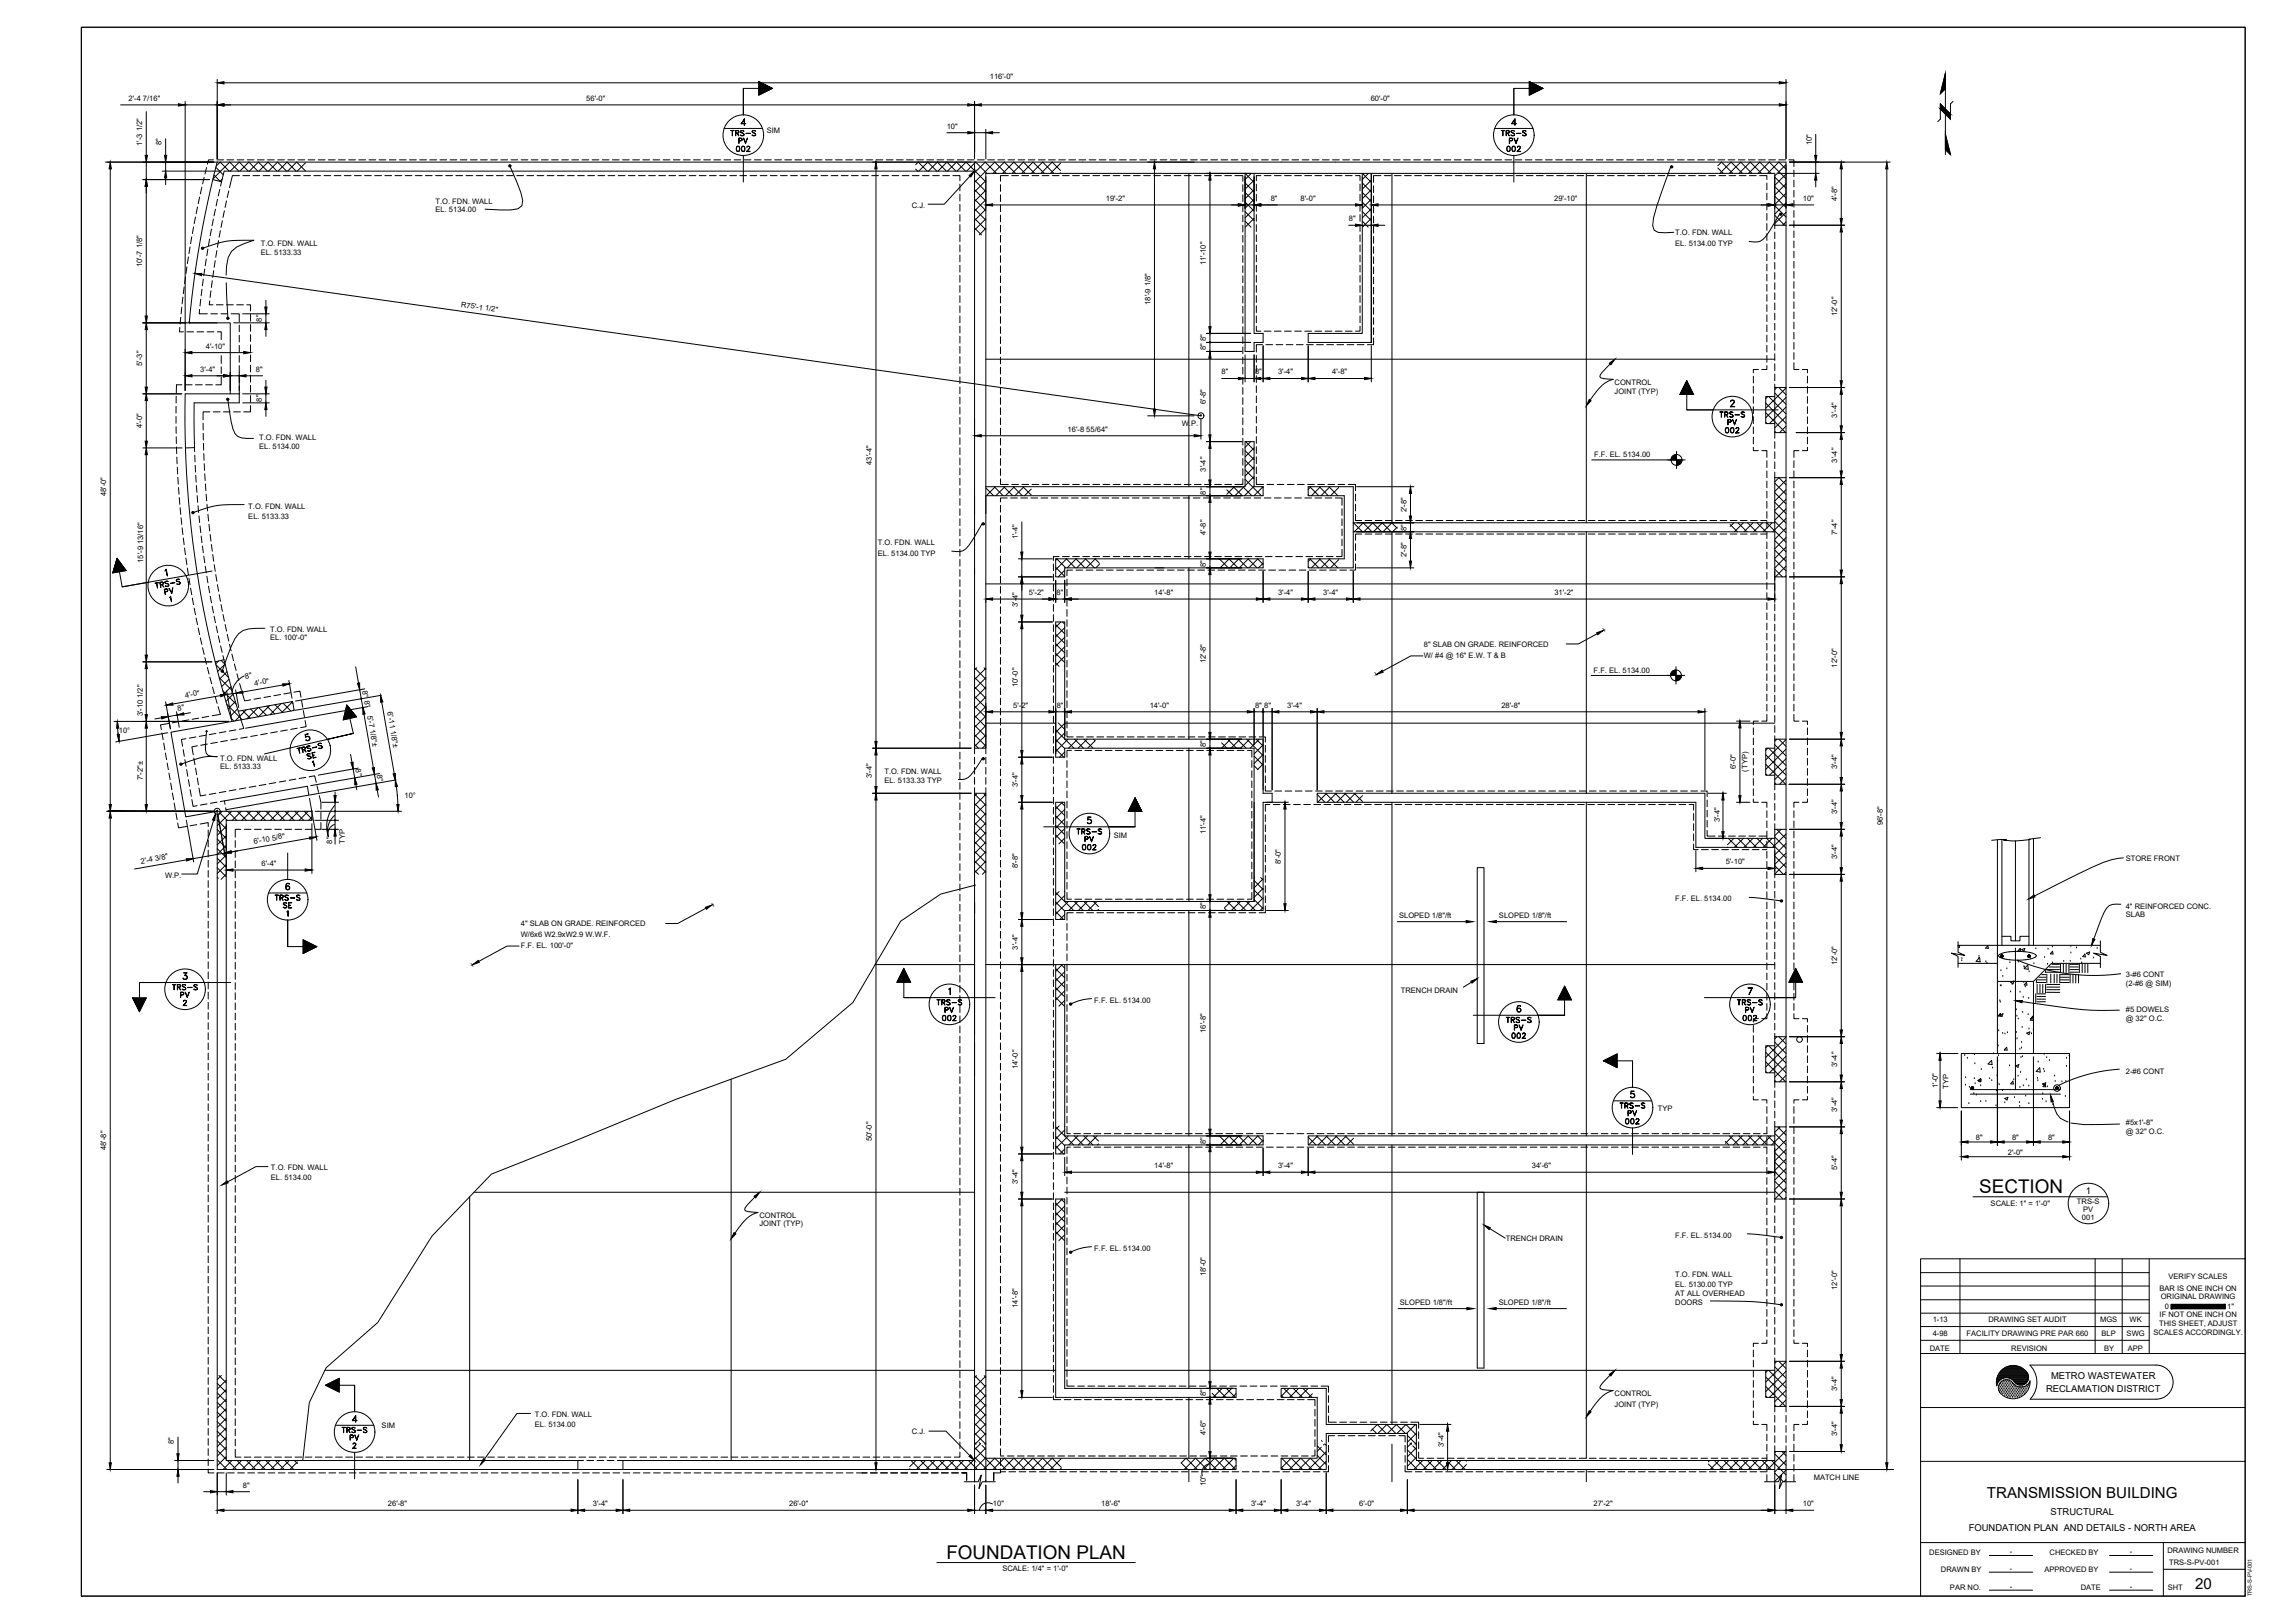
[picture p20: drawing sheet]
<svg xmlns="http://www.w3.org/2000/svg" width="1067mm" height="762mm" viewBox="0 0 1067 762" stroke-linecap="round" stroke-linejoin="round" font-family="sans-serif">
<defs><g id="words">
<g font-size="8.9">
<text x="929" y="560">SECTION</text>
<text x="444" y="732">FOUNDATION PLAN</text>
</g>
<g font-size="7.1">
<text x="143" y="358">SE</text>
<text x="933" y="703">TRANSMISSION BUILDING</text>
<text x="1031" y="746">20</text>
</g>
<text font-size="6.6" x="76" y="280">PV</text>
<g font-size="6.2">
<text x="507" y="400">002</text>
<text x="706" y="482">TRS-S</text>
<text x="710" y="485">PV</text>
<text x="760" y="522">TRS-S</text>
<text x="763" y="525">PV</text>
</g>
<g font-size="5.7">
<text x="342" y="65">TRS-S</text>
<text x="704" y="65">TRS-S</text>
<text x="346" y="68">PV</text>
<text x="708" y="68">PV</text>
<text x="345" y="72">002</text>
<text x="707" y="72">002</text>
<text x="806" y="197">TRS-S</text>
<text x="810" y="201">PV</text>
<text x="809" y="205">002</text>
<text x="505" y="393">TRS-S</text>
<text x="508" y="397">PV</text>
<text x="128" y="424">TRS-S</text>
<text x="132" y="428">SE</text>
<text x="80" y="466">TRS-S</text>
<text x="84" y="470">PV</text>
<text x="439" y="473">TRS-S</text>
<text x="815" y="473">TRS-S</text>
<text x="443" y="477">PV</text>
<text x="819" y="477">PV</text>
<text x="442" y="480">002</text>
<text x="817" y="480">002</text>
<text x="709" y="489">002</text>
<text x="762" y="529">002</text>
<text x="160" y="674">TRS-S</text>
<text x="163" y="677">PV</text>
</g>
<g font-size="4.4">
<text x="979" y="560">1</text>
<text x="963" y="648">METRO WASTEWATER</text>
<text x="961" y="653">RECLAMATION DISTRICT</text>
<text x="963" y="711">STRUCTURAL</text>
<text x="924" y="719">FOUNDATION PLAN AND DETAILS - NORTH AREA</text>
</g>
<g font-size="3.5">
<text x="465" y="37">116'-0&quot;</text>
<text x="60" y="47">2'-4 7/16&quot;</text>
<text x="275" y="47">56'-0&quot;</text>
<text x="644" y="47">60'-0&quot;</text>
<text x="360" y="62">SIM</text>
<text x="445" y="60">10&quot;</text>
<text x="67" y="69" transform="rotate(-90 67 69)">1'-3 1/2&quot;</text>
<text x="76" y="68" transform="rotate(-90 76 68)">8&quot;</text>
<text x="851" y="68" transform="rotate(-90 851 68)">10&quot;</text>
<text x="204" y="96">T.O. FDN. WALL</text>
<text x="519" y="94">19'-2&quot;</text>
<text x="597" y="94">8&quot;</text>
<text x="611" y="94">8'-0&quot;</text>
<text x="730" y="94">29'-10&quot;</text>
<text x="846" y="94">10&quot;</text>
<text x="863" y="94" transform="rotate(-90 863 94)">4'-8&quot;</text>
<text x="204" y="100">EL. 5134.00</text>
<text x="428" y="98">C.J.</text>
<text x="633" y="104">8&quot;</text>
<text x="787" y="110">T.O. FDN. WALL</text>
<text x="122" y="116">T.O. FDN. WALL</text>
<text x="122" y="120">EL. 5133.33</text>
<text x="787" y="115">EL. 5134.00 TYP</text>
<text x="67" y="125" transform="rotate(-90 67 125)">10'-7 1/8&quot;</text>
<text x="566" y="124" transform="rotate(-90 566 124)">11'-10&quot;</text>
<text x="540" y="143" transform="rotate(-90 540 143)">18'-9 1/8&quot;</text>
<text x="216" y="144" transform="rotate(8 216 144)">R75'-1 1/2&quot;</text>
<text x="863" y="148" transform="rotate(-90 863 148)">12'-0&quot;</text>
<text x="123" y="151" transform="rotate(-90 123 151)">8&quot;</text>
<text x="97" y="164">4'-10&quot;</text>
<text x="566" y="165" transform="rotate(-90 566 165)">8&quot; 8&quot;</text>
<text x="67" y="172" transform="rotate(-90 67 172)">5'-3&quot;</text>
<text x="94" y="175">3'-4&quot;</text>
<text x="120" y="175">8&quot;</text>
<text x="574" y="176">8&quot;</text>
<text x="589" y="176">8&quot;</text>
<text x="600" y="176">3'-4&quot;</text>
<text x="626" y="176">4'-8&quot;</text>
<text x="758" y="181">CONTROL</text>
<text x="758" y="185">JOINT (TYP)</text>
<text x="123" y="189" transform="rotate(-90 123 189)">8&quot;</text>
<text x="566" y="190" transform="rotate(-90 566 190)">6'-8&quot;</text>
<text x="863" y="196" transform="rotate(-90 863 196)">3'-4&quot;</text>
<text x="67" y="201" transform="rotate(-90 67 201)">4'-0&quot;</text>
<text x="501" y="203">16'-8 55/64&quot;</text>
<text x="555" y="200">W.P.</text>
<text x="122" y="207">T.O. FDN. WALL</text>
<text x="122" y="211">EL. 5134.00</text>
<text x="749" y="215">F.F. EL. 5134.00</text>
<text x="409" y="218" transform="rotate(-90 409 218)">43'-4&quot;</text>
<text x="566" y="221" transform="rotate(-90 566 221)">3'-4&quot;</text>
<text x="863" y="217" transform="rotate(-90 863 217)">3'-4&quot;</text>
<text x="50" y="233" transform="rotate(-90 50 233)">48'-0&quot;</text>
<text x="566" y="232" transform="rotate(-90 566 232)">8&quot;</text>
<text x="117" y="239">T.O. FDN. WALL</text>
<text x="117" y="243">EL. 5133.33</text>
<text x="660" y="241" transform="rotate(-90 660 241)">2'-8&quot;</text>
<text x="566" y="251" transform="rotate(-90 566 251)">4'-8&quot;</text>
<text x="660" y="249" transform="rotate(-90 660 249)">8&quot;</text>
<text x="863" y="251" transform="rotate(-90 863 251)">7'-4&quot;</text>
<text x="412" y="256">T.O. FDN. WALL</text>
<text x="478" y="253" transform="rotate(-90 478 253)">1'-4&quot;</text>
<text x="412" y="261">EL. 5134.00 TYP</text>
<text x="660" y="262" transform="rotate(-90 660 262)">2'-8&quot;</text>
<text x="67" y="264" transform="rotate(-90 67 264)">15'-9 13/16&quot;</text>
<text x="566" y="266" transform="rotate(-90 566 266)">8&quot;</text>
<text x="483" y="279">5'-2&quot;</text>
<text x="496" y="279">8&quot;</text>
<text x="542" y="279">14'-8&quot;</text>
<text x="600" y="279">3'-4&quot;</text>
<text x="621" y="279">3'-4&quot;</text>
<text x="730" y="279">31'-2&quot;</text>
<text x="478" y="285" transform="rotate(-90 478 285)">3'-4&quot;</text>
<text x="127" y="297">T.O. FDN. WALL</text>
<text x="752" y="296" transform="rotate(49 752 296)">~</text>
<text x="127" y="301">EL. 100'-0&quot;</text>
<text x="669" y="304">8&quot; SLAB ON GRADE. REINFORCED</text>
<text x="566" y="311" transform="rotate(-90 566 311)">12'-8&quot;</text>
<text x="669" y="309">W/ #4 @ 16&quot; E.W. T &amp; B</text>
<text x="644" y="317" transform="rotate(49 644 317)">~</text>
<text x="748" y="316">F.F. EL. 5134.00</text>
<text x="863" y="313" transform="rotate(-90 863 313)">12'-0&quot;</text>
<text x="115" y="319" transform="rotate(-12 115 319)">8&quot;</text>
<text x="120" y="322" transform="rotate(-10 120 322)">4'-0&quot;</text>
<text x="478" y="323" transform="rotate(-90 478 323)">10'-0&quot;</text>
<text x="87" y="328" transform="rotate(-10 87 328)">4'-0&quot;</text>
<text x="170" y="324" transform="rotate(80 170 324)">8&quot; 8&quot;</text>
<text x="84" y="334" transform="rotate(-10 84 334)">8&quot;</text>
<text x="182" y="334" transform="rotate(80 182 334)">6'-11 1/8&quot;±</text>
<text x="476" y="332">5'-2&quot;</text>
<text x="496" y="332">8&quot;</text>
<text x="540" y="332">14'-0&quot;</text>
<text x="589" y="332">8&quot; 8&quot;</text>
<text x="604" y="332">3'-4&quot;</text>
<text x="705" y="332">28'-8&quot;</text>
<text x="67" y="336" transform="rotate(-90 67 336)">3'-10 1/2&quot;</text>
<text x="172" y="336" transform="rotate(80 172 336)">5'-7 1/8&quot;±</text>
<text x="56" y="344">10°</text>
<text x="566" y="351" transform="rotate(-90 566 351)">8&quot;</text>
<text x="103" y="357">T.O. FDN. WALL</text>
<text x="103" y="361">EL. 5133.33</text>
<text x="167" y="361" transform="rotate(80 167 361)">8&quot;</text>
<text x="177" y="364" transform="rotate(80 177 364)">8&quot;</text>
<text x="409" y="365" transform="rotate(-90 409 365)">3'-4&quot;</text>
<text x="415" y="363">T.O. FDN. WALL</text>
<text x="815" y="361" transform="rotate(-90 815 361)">6'-0&quot;</text>
<text x="821" y="362" transform="rotate(-90 821 362)">(TYP)</text>
<text x="863" y="361" transform="rotate(-90 863 361)">3'-4&quot;</text>
<text x="67" y="366" transform="rotate(-90 67 366)">7'-2&quot;±</text>
<text x="415" y="368">EL. 5133.33 TYP</text>
<text x="478" y="370" transform="rotate(-90 478 370)">3'-4&quot;</text>
<text x="190" y="374">10°</text>
<text x="863" y="382" transform="rotate(-90 863 382)">3'-4&quot;</text>
<text x="808" y="386" transform="rotate(-90 808 386)">3'-4&quot;</text>
<text x="884" y="388" transform="rotate(-90 884 388)">96'-8&quot;</text>
<text x="523" y="393">SIM</text>
<text x="566" y="392" transform="rotate(-90 566 392)">11'-4&quot;</text>
<text x="119" y="396" transform="rotate(-10 119 396)">6'-10 5/8&quot;</text>
<text x="156" y="396" transform="rotate(-90 156 396)">8&quot;</text>
<text x="162" y="396" transform="rotate(-90 162 396)">TYP</text>
<text x="66" y="406" transform="rotate(-10 66 406)">2'-4 3/8&quot;</text>
<text x="123" y="407">6'-4&quot;</text>
<text x="478" y="408" transform="rotate(-90 478 408)">8'-8&quot;</text>
<text x="601" y="406" transform="rotate(-90 601 406)">8'-0&quot;</text>
<text x="810" y="406">5'-10&quot;</text>
<text x="863" y="403" transform="rotate(-90 863 403)">3'-4&quot;</text>
<text x="998" y="404">STORE FRONT</text>
<text x="77" y="412">W.P.</text>
<text x="333" y="425" transform="rotate(48 333 425)">~</text>
<text x="787" y="423">F.F. EL. 5134.00</text>
<text x="566" y="427" transform="rotate(-90 566 427)">8&quot;</text>
<text x="657" y="431">SLOPED 1/8&quot;/ft</text>
<text x="704" y="431">SLOPED 1/8&quot;/ft</text>
<text x="998" y="427">4&quot; REINFORCED CONC.</text>
<text x="998" y="430">SLAB</text>
<text x="245" y="435">4&quot; SLAB ON GRADE. REINFORCED</text>
<text x="245" y="440">W/6x6 W2.9xW2.9 W.W.F.</text>
<text x="245" y="445">F.F. EL. 100'-0&quot;</text>
<text x="478" y="446" transform="rotate(-90 478 446)">3'-4&quot;</text>
<text x="220" y="453" transform="rotate(49 220 453)">~</text>
<text x="863" y="453" transform="rotate(-90 863 453)">12'-0&quot;</text>
<text x="998" y="459">3-#6 CONT</text>
<text x="658" y="466">TRENCH DRAIN</text>
<text x="998" y="463">(2-#6 @ SIM)</text>
<text x="514" y="471">F.F. EL. 5134.00</text>
<text x="998" y="479">@ 32&quot; O.C.</text>
<text x="998" y="475">#5 DOWELS</text>
<text x="566" y="485" transform="rotate(-90 566 485)">16'-8&quot;</text>
<text x="478" y="502" transform="rotate(-90 478 502)">14'-0&quot;</text>
<text x="863" y="501" transform="rotate(-90 863 501)">3'-4&quot;</text>
<text x="998" y="504">2-#6 CONT</text>
<text x="910" y="511" transform="rotate(-90 910 511)">1'-0&quot;</text>
<text x="915" y="511" transform="rotate(-90 915 511)">TYP</text>
<text x="778" y="521">TYP</text>
<text x="863" y="522" transform="rotate(-90 863 522)">3'-4&quot;</text>
<text x="998" y="533">@ 32&quot; O.C.</text>
<text x="998" y="528">#5x1'-8&quot;</text>
<text x="50" y="540" transform="rotate(-90 50 540)">48'-8&quot;</text>
<text x="409" y="536" transform="rotate(-90 409 536)">50'-0&quot;</text>
<text x="566" y="537" transform="rotate(-90 566 537)">8&quot;</text>
<text x="928" y="535">8&quot;</text>
<text x="945" y="535">8&quot;</text>
<text x="962" y="535">8&quot;</text>
<text x="943" y="542">2'-0&quot;</text>
<text x="127" y="549">T.O. FDN. WALL</text>
<text x="542" y="548">14'-8&quot;</text>
<text x="600" y="548">3'-4&quot;</text>
<text x="719" y="548">34'-6&quot;</text>
<text x="863" y="550" transform="rotate(-90 863 550)">5'-4&quot;</text>
<text x="127" y="554">EL. 5134.00</text>
<text x="478" y="556" transform="rotate(-90 478 556)">3'-4&quot;</text>
<text x="935" y="566">SCALE: 1&quot; = 1'-0&quot;</text>
<text x="975" y="565">TRS-S</text>
<text x="978" y="569">PV</text>
<text x="357" y="576">JOINT (TYP)</text>
<text x="357" y="572">CONTROL</text>
<text x="978" y="573">001</text>
<text x="787" y="581">F.F. EL. 5134.00</text>
<text x="514" y="587">F.F. EL. 5134.00</text>
<text x="707" y="583">TRENCH DRAIN</text>
<text x="566" y="599" transform="rotate(-90 566 599)">18'-0&quot;</text>
<text x="787" y="599">T.O. FDN. WALL</text>
<text x="787" y="604">EL. 5130.00 TYP</text>
<text x="863" y="606" transform="rotate(-90 863 606)">12'-0&quot;</text>
<text x="1018" y="601">VERIFY SCALES</text>
<text x="787" y="608">AT ALL OVERHEAD</text>
<text x="1014" y="606">BAR IS ONE INCH ON</text>
<text x="1015" y="610">ORIGINAL DRAWING</text>
<text x="478" y="614" transform="rotate(-90 478 614)">14'-8&quot;</text>
<text x="657" y="613">SLOPED 1/8&quot;/ft</text>
<text x="704" y="613">SLOPED 1/8&quot;/ft</text>
<text x="787" y="613">DOORS</text>
<text x="1016" y="614">0</text>
<text x="1046" y="614">1&quot;</text>
<text x="907" y="621">1-13</text>
<text x="934" y="621">DRAWING SET AUDIT</text>
<text x="986" y="621">MGS</text>
<text x="1000" y="621">WK</text>
<text x="1014" y="623">THIS SHEET, ADJUST</text>
<text x="1014" y="619">IF NOT ONE INCH ON</text>
<text x="907" y="627">4-98</text>
<text x="923" y="627">FACILITY DRAWING PRE PAR 660</text>
<text x="987" y="627">BLP</text>
<text x="999" y="627">SWG</text>
<text x="1011" y="627">SCALES ACCORDINGLY.</text>
<text x="906" y="634">DATE</text>
<text x="944" y="634">REVISION</text>
<text x="988" y="634">BY</text>
<text x="999" y="634">APP</text>
<text x="863" y="653" transform="rotate(-90 863 653)">3'-4&quot;</text>
<text x="566" y="656" transform="rotate(-90 566 656)">8&quot;</text>
<text x="758" y="655">CONTROL</text>
<text x="251" y="665">T.O. FDN. WALL</text>
<text x="758" y="660">JOINT (TYP)</text>
<text x="179" y="671">SIM</text>
<text x="251" y="670">EL. 5134.00</text>
<text x="82" y="678" transform="rotate(-90 82 678)">8&quot;</text>
<text x="428" y="673">C.J.</text>
<text x="566" y="674" transform="rotate(-90 566 674)">4'-6&quot;</text>
<text x="863" y="674" transform="rotate(-90 863 674)">3'-4&quot;</text>
<text x="678" y="679" transform="rotate(-90 678 679)">3'-4&quot;</text>
<text x="852" y="695">MATCH LINE</text>
<text x="114" y="698">8&quot;</text>
<text x="566" y="698" transform="rotate(-90 566 698)">10&quot;</text>
<text x="182" y="707">26'-8&quot;</text>
<text x="278" y="707">3'-4&quot;</text>
<text x="371" y="707">26'-0&quot;</text>
<text x="466" y="707">10&quot;</text>
<text x="517" y="707">18'-6&quot;</text>
<text x="587" y="707">3'-4&quot;</text>
<text x="609" y="707">3'-4&quot;</text>
<text x="638" y="707">6'-0&quot;</text>
<text x="748" y="707">27'-2&quot;</text>
<text x="846" y="707">10&quot;</text>
<text x="906" y="730">DESIGNED BY</text>
<text x="944" y="730">-</text>
<text x="962" y="730">CHECKED BY</text>
<text x="1000" y="730">-</text>
<text x="1018" y="729">DRAWING NUMBER</text>
<text x="471" y="738">SCALE: 1/4&quot; = 1'-0&quot;</text>
<text x="911" y="738">DRAWN BY</text>
<text x="944" y="737">-</text>
<text x="960" y="738">APPROVED BY</text>
<text x="1000" y="737">-</text>
<text x="1019" y="735">TRS-S-PV-001</text>
<text x="916" y="746">PAR NO.</text>
<text x="944" y="746">-</text>
<text x="977" y="746">DATE</text>
<text x="1000" y="746">-</text>
<text x="1018" y="746">SHT</text>
</g>
<text font-size="2.7" x="1057" y="749" transform="rotate(-90 1057 749)">TRS-S-PV-001</text>
</g></defs>
<!-- layer: TEXT -->
<g fill="none" stroke="#000" stroke-width=".47">
<path d="M102 37v38M105 39h730M839 39h.1M839 37v38M57 49h27M69 52v21M87 49h.1M87 49h15M87 48v135M105 49h349M348 58h2h-2l2-2v3l-1-3-1 2M458 49h.1"/>
<path d="M458 48v26M461 49h374M710 58h2h-2l1-2v3v-3l-1 2M839 49h.1M50 76h52M52 79v299M69 76h.1M69 76v8M78 65v8M78 76h.1M78 76v4M239 78l6 12v4v3l-2 1-3 1-12-1"/>
<path d="M410 76h46M411 76h.1M411 79v269M445 62h9M458 62h.1M458 62h5M463 61v14M466 62h3M539 76h22M542 76h.1M542 79v113M784 78a113 113 0 0 0-8 28l1 2 2 1h7"/>
<path d="M839 78v20M840 76h48M853 63v10M853 76h.1M853 76v5M865 79v24M886 79v608M67 84h31M69 84h.1M69 87v61M76 80h28M78 84v3"/>
<path d="M455 83l-12 13h-7M463 83v15M466 96h115M567 81h20M568 81h.1M568 85v68M585 96h.1M585 96h4M585 83v15M589 96h.1M589 83v15M600 96h-8h44"/>
<path d="M640 96h.1M640 83v15M647 96h183M833 96h.1M833 96h6M833 83v15M835 81h19M839 96h.1M842 96h10M853 85v3M96 116a48 48 0 0 1 23-3l-4 1a10 10 0 0 0-9 11v4M633 106h3"/>
<path d="M640 106h4M644 106h.1M647 106h3M836 101l-3 4a15 15 0 0 1-8 9l-4-1M840 106h26M865 106h.1M865 109v70M92 128h.1M95 129l469 66M106 133l1 16M67 152h35M69 152h.1"/>
<path d="M69 155v27M89 152h.1M110 152h16M114 147h12M125 147h.1M125 141v3M125 147v5M125 155v3M567 157h20M568 157h.1M568 157v8M90 166h24"/>
<path d="M90 176h15M108 176h.1M108 175v8M108 176h4M112 176h.1M112 175v8M116 176h7M125 179v3M567 161h20M567 165h16M568 161h.1M568 168v36"/>
<path d="M574 178h7M585 178h.1M585 178h10M585 167v12M589 167v12M593 178h.1M593 162v17M596 178h15M614 178h.1M614 162v17M617 178h24M644 178h.1"/>
<path d="M644 162v17M756 171l-4 4-1 2a8 8 0 0 0 6 1 19 19 0 0 0-10 10M67 185h18M69 185h.1M69 188v19M107 187a50 50 0 0 0 3 17 9 9 0 0 0 9 2M114 185h12M114 189h12M125 185h.1M125 185v4M125 192v3M458 197v9"/>
<path d="M539 195h22M564 195h.1M564 197v9M813 191h2h-3l2-2v-1h-1h1v1l-1 2M840 182h26M865 182h.1M865 185v15M67 210h19M69 210h.1M69 213v95M458 205h.1M461 205h100"/>
<path d="M567 207h16M568 207h.1M568 211v14M747 216h44M785 216h2M785 215h2M785 214h2M786 214h1M787 212v8M787 216h3M787 217h3M787 217h2"/>
<path d="M787 218h2M787 218h1M789 218h-2M789 217h-2M790 217h-3M790 216h-3M843 203h23M865 203h.1M865 206v15M115 237a48 48 0 0 0-24 4M567 233h16M567 229h16"/>
<path d="M568 233h.1M568 229h.1M568 229v4M568 236v23M637 229h27M662 232v10M840 224h26M865 224h.1M865 227v41M461 246l-2 4a15 15 0 0 1-8 9h-4M480 245v14M637 250h27"/>
<path d="M637 245h27M662 250h.1M662 245h.1M662 245v5M662 253v10M73 274h1zM74 274v2zM78 273h1h-2l2 1v1h-1h1l-1-1zM78 267l1 3-1-2h-1zM83 272h1h-1l1 1v1h-1h2l-2-1zM478 271h16M478 262h16"/>
<path d="M480 262h.1M480 262v9M480 274v15M496 272v11M500 272v11M567 262h16M567 267h16M568 262h.1M568 267h.1M568 262v5M568 270v74M593 268v15"/>
<path d="M614 268v15M635 268v15M637 267h27M662 267h.1M833 268v15M840 271h26M865 271h.1M865 274v70M124 295a16 16 0 0 0-12 2 53 53 0 0 0-8 18M463 282v1M466 281h27M478 292h16"/>
<path d="M480 292h.1M480 295v57M496 281h.1M496 281h4M500 281h.1M503 281h87M593 281h.1M596 281h15M614 281h.1M617 281h15M635 281h.1M639 281h191"/>
<path d="M750 298l-9 4h-6M833 281h.1M67 311h32M69 311h.1M69 314v22M115 317a10 10 0 0 0-6 9M136 319l1 9M167 313l11 61M668 308h-6l-13 7M747 317h44M784 317h3M784 316h3"/>
<path d="M785 316h2M785 315h2M786 315h1M787 315a2.6 2.6 0 0 1 2 2 2.6 2.6 0 0 1-2 3M787 315a2.6 2.6 0 0 0-3 2 2.6 2.6 0 0 0 3 3M787 313v8M787 318h2M787 319h2M787 319h1M787 320h1M788 319h-1M789 319h-2"/>
<path d="M789 318h-2M789 317h-2M54 339h53M55 339l1 9M69 339h.1M76 337l-3 1M78 330l2 12M78 331h.1M83 334l1 7M83 336h.1M83 336h-4M89 335h-3"/>
<path d="M104 327l-23 4M106 324l3 13M111 324l1 8M111 325l-4 1M133 322l-19 3M136 321h.1M171 323l-32 6M173 332l-58 10M179 327l6 38M179 326l-40 7M463 332v4M466 334h27"/>
<path d="M496 334h.1M496 334h4M496 333v21M500 334h.1M500 333v12M503 334h83M589 334h.1M589 334h8M589 333v17M593 334h.1M593 333v38M597 334h.1"/>
<path d="M597 333v38M600 334h15M618 334h.1M618 333v38M622 334h175M801 334h.1M801 333v38M815 339h7M817 339h.1M55 345h.1M69 342v36M79 344l-25 4"/>
<path d="M97 343v4a7 7 0 0 0 1 8h4a31 31 0 0 0-17 4M139 351h2zM140 351l1 3zM144 348h.1M145 346v2M145 346h-1h-1v-1l2-1-2 1 1 1a1.1 1.1 0 0 1 1 0 1.1 1.1 0 0 1 0 2 1.1 1.1 0 0 1-1-1l1 1v-1M149 349h2h-2l2 1v1h-1h1l-1-1zM165 354l3 17M410 351h46M411 351h.1M411 354v15M461 356l-2 4a11 11 0 0 1-7 6h-2"/>
<path d="M478 356h16M480 356h.1M480 359v14M567 347h16M567 351h16M568 347h.1M568 351h.1M568 347v4M568 354v66M817 342v31M840 347h26M865 347h.1"/>
<path d="M865 350v15M145 375l4 20M151 377h8M157 378a15 15 0 0 0-3 15M157 372v24M168 361l-19 3M178 363l-32 6M186 366l-41 7M186 369l1 9M187 374h.1M410 372h46M411 372h.1"/>
<path d="M411 376v311M478 377h16M480 377h.1M480 380v49M595 377h10M603 377h.1M603 380v44M802 372h9M809 372h.1M809 376v14M815 377h7M840 368h26"/>
<path d="M865 368h.1M865 371v15M50 381h50M51 381h51M52 381h.1M52 384v303M87 385l4 20M100 385l-7 25h-8M102 381h.1M102 382l4 20M106 387v23M145 394l-36 6"/>
<path d="M146 385h.1M146 381h.1M146 387v23M148 385h11M148 381h41M149 393h.1M151 389h8M157 383a9 9 0 0 0-3 10M157 387a5 5 0 0 0-3 6M511 386v1M512 385v1v1M512 385h-1v-1h1h-1v1a1.1 1.1 0 0 1 1 0 1.1 1.1 0 0 1 0 2 1.1 1.1 0 0 1-2-1l2 1v-1"/>
<path d="M796 399v10M802 394h9M833 399v10M840 389h26M865 389h.1M865 393v14M88 404l-25 4M91 403h.1M105 401l-14 2M109 408h34M134 417l1 1 1-1M134 417l1-1 1 1"/>
<path d="M135 415h1M135 415l-1 2 1 1M135 416l-1 1M135 416l1 1-1 1M136 415a1.4 1.4 0 0 0-2 1 1.4 1.4 0 0 0 2 1 1 1 0 0 0 0-1 1 1 0 0 0-2 0M146 408h.1M694 407h3v83h-3zM799 408h31M833 408h.1M840 411h26M865 411h.1M865 414v70"/>
<path d="M997 403a35 35 0 0 0-14 4l-28 14M135 428v2v-2zM331 426l-13 8h-5M478 432h16M480 435v15M567 427h16M567 423h16M568 427h.1M568 423h.1M568 423v4M568 431v99M595 427h10"/>
<path d="M656 433h32M703 433h33M821 421l15 2M996 425a6 6 0 0 0-8 3l-5 13M86 459l1 1M87 458a1.1 1.1 0 0 1 1 1 1.1 1.1 0 0 1-1 1 1.1 1.1 0 0 1-1-1l1 1 1-1M87 458l1 1-1 1M88 457h-2h2l-1 1M88 457l-1 1 1 1M244 444h-6l-13 7M478 453h16M480 453h.1"/>
<path d="M480 456v83M919 442v5l4 2-7-2 3 2v5M939 448l4-1h5a11 11 0 0 1 8 2 19 19 0 0 1-13 1h-3a1.2 1.2 0 0 1-1 0 1.2 1.2 0 0 1 0-2zM947 451a94 94 0 0 0 49 6M986 442v5l3 2-6-2 3 2v5M86 472h2h-2l1-2h-1h1h1l-2 2M445 464h1v3v-3zM513 469l-6 1-4 1M691 461l-4 3M712 474l1-1 1 1M713 472h1M713 472l-1 2 1 1"/>
<path d="M713 473l-1 1M713 473l1 1-1 1M714 472a1.4 1.4 0 0 0-2 2 1.4 1.4 0 0 0 2 1 1 1 0 0 0 0-2 1.1 1.1 0 0 0-2 1M823 464l-2 3 2-3h-2h2M949 470a197 197 0 0 0 46 4M840 487h26M865 487h.1M865 490v15M909 495h10M911 495h.1M911 498v19M938 496v42"/>
<path d="M955 496v42M767 513v1v1M767 514h-1v-2h1h-1v1a1.1 1.1 0 0 1 1 1 1.1 1.1 0 0 1 0 1 1.1 1.1 0 0 1-1 0M840 508h26M865 508h.1M865 511v15M964 517a11 11 0 0 0 7 10M995 502a76 76 0 0 0-28 8M567 538h16M567 533h16M568 538h.1M568 533h.1"/>
<path d="M568 533v5M593 539v13M614 539v13M833 539v13M840 529h26M865 529h.1M865 532v28M909 520h10M921 522v23M924 536h11M938 536h.1M941 536h11"/>
<path d="M955 536h.1M958 536h11M972 536h.1M972 522v23M972 527l7 1h16M126 548h-6l-13 7M478 542h16M480 545v15M500 543v9M503 550h87M568 541v108M593 550h.1"/>
<path d="M596 550h15M614 550h.1M617 550h213M694 560h3v82h-3zM833 550h.1M924 543h45M972 543h.1M354 562l-3 4-1 2a8 8 0 0 0 6 1 19 19 0 0 0-11 10M478 563h16M480 563h.1M480 566v87M699 577l8 4"/>
<path d="M820 579l16 2M840 563h26M865 563h.1M865 566v70M513 585l-6 1-4 2M656 614h33M702 614h33M803 611a180 180 0 0 1 33 2M840 639h26M865 639h.1M478 656h16M480 656h.1"/>
<path d="M567 656h12M567 652h12M568 656h.1M568 652h.1M568 652v4M568 659v22M756 646l-4 4-1 2a8 8 0 0 0 6 1 19 19 0 0 0-10 10M865 642v15M84 675v8M166 667h2h-3l2-2v3v-3l-1 2M166 678l1-1v1l-1 2h1h-1l1-2zM249 664h-6l-16 21"/>
<path d="M436 672h8l11 11M667 669h14M680 669h.1M680 672v15M840 660h26M865 660h.1M865 663v15M50 690h50M52 690h.1M82 686h18M84 686h.1M84 686v4"/>
<path d="M84 693v3M102 692v19M106 692v10M271 695v16M292 695v16M410 690h8M453 696h6l2-3-1 6 1-3h6M458 696h.1M458 697v14M463 696h.1M463 697v14M567 690h12"/>
<path d="M567 685h12M568 687a4 4 0 0 0-3 6M568 690h.1M568 685h.1M568 685v5M580 695v16M602 695v16M623 692v19M661 695v16M662 690h19M828 696h7l2-3-2 6 2-3h6M833 696v15"/>
<path d="M835 690h54M839 696v15M840 681h26M865 681h.1M886 690h.1M96 700h3M102 700h4M105 709h163M106 700h.1M109 700h8M271 709h.1M275 709h14"/>
<path d="M292 709h.1M296 709h158M458 709h5M463 709h.1M466 706a4 4 0 0 0-6 3M466 709h111M580 709h.1M584 709h14M602 709h.1M605 709h15M623 709h.1M626 709h32"/>
<path d="M661 709h.1M664 709h166M833 709h.1M833 709h6M839 709h.1M842 709h10"/>
<circle cx="239" cy="78" r=".5"/>
<circle cx="239" cy="78" r=".3"/>
<circle cx="785" cy="78" r=".5"/>
<circle cx="785" cy="78" r=".3"/>
<circle cx="95" cy="117" r=".5"/>
<circle cx="95" cy="117" r=".3"/>
<circle cx="836" cy="101" r=".5"/>
<circle cx="836" cy="101" r=".3"/>
<circle cx="107" cy="149" r=".5"/>
<circle cx="107" cy="149" r=".3"/>
<circle cx="568" cy="161" r=".3"/>
<circle cx="107" cy="187" r=".5"/>
<circle cx="107" cy="187" r=".3"/>
<circle cx="564" cy="195" r="1.4"/>
<circle cx="787" cy="216" r="2.6"/>
<circle cx="91" cy="241" r=".5"/>
<circle cx="91" cy="241" r=".3"/>
<circle cx="462" cy="246" r=".5"/>
<circle cx="462" cy="246" r=".3"/>
<circle cx="104" cy="315" r=".5"/>
<circle cx="104" cy="315" r=".3"/>
<circle cx="170" cy="328" r=".3"/>
<circle cx="593" cy="334" r=".4"/>
<circle cx="85" cy="359" r=".5"/>
<circle cx="85" cy="359" r=".3"/>
<circle cx="97" cy="343" r=".3"/>
<circle cx="462" cy="356" r=".5"/>
<circle cx="462" cy="356" r=".3"/>
<circle cx="102" cy="381" r="1.4"/>
<circle cx="157" cy="381" r=".3"/>
<circle cx="157" cy="385" r=".3"/>
<circle cx="836" cy="423" r=".5"/>
<circle cx="836" cy="423" r=".3"/>
<circle cx="503" cy="471" r=".5"/>
<circle cx="503" cy="471" r=".3"/>
<circle cx="845" cy="488" r="1.3"/>
<circle cx="966" cy="511" r="1.5"/>
<circle cx="503" cy="588" r=".5"/>
<circle cx="503" cy="588" r=".3"/>
<circle cx="836" cy="581" r=".5"/>
<circle cx="836" cy="581" r=".3"/>
<circle cx="836" cy="613" r=".5"/>
<circle cx="836" cy="613" r=".3"/>
</g>
<g fill="#000" stroke="#000" stroke-width=".47">
<path d="M102 39l3-1v1zM835 38l4 1h-4zM84 49h3l-3 1zM102 49h3v1zM454 49h4l-4 1zM458 49h3v1zM835 49h4l-4 1zM52 76v3h-1zM68 73h1v3zM77 73h1v3zM411 76l1 3h-1zM454 62h4l-4 1z"/>
<path d="M463 62h3v1zM542 76l1 3h-1zM852 73h1v3zM865 76v3h-1zM886 76v3h-1zM69 84v3h-1zM78 80v4h-1zM455 82l3-2-2 3zM463 96h3v1zM568 81l1 4h-1zM581 96h4l-4 1zM589 96h3v1z"/>
<path d="M636 96h4l-4 1zM644 96h3v1zM830 96h3l-3 1zM839 96h3v1zM853 81v4h-1zM636 105l4 1h-4zM644 106l3-1v1zM865 106v3h-1zM864 103h1v3zM92 128h3v1zM68 148h1v4zM69 152v3h-1z"/>
<path d="M125 152v3h-1zM124 144h1v3zM568 153h1l-1 4zM87 166l3-1v1zM87 176h3v1zM105 176h3l-3 1zM114 165l4 1h-4zM112 176h4v1zM568 165l1 3h-1zM581 177l4 1h-4zM589 178l3-1v1zM593 178l3-1v1z"/>
<path d="M611 177l3 1h-3zM614 178l3-1v1zM641 177l3 1h-3zM756 171l2-2-2 2zM864 179h1v3zM68 182h1v3zM69 185v3h-1zM125 189v3h-1zM124 182h1v3zM542 192h1l-1 3zM746 188h1l-2 3zM865 182v3h-1z"/>
<path d="M864 200h1v3zM68 207h1v3zM69 210v3h-1zM458 205l3-1v1zM561 204l3 1h-3zM568 207l1 4h-1zM568 204h1l-1 3zM865 203v3h-1zM568 233l1 3h-1zM568 225h1l-1 4zM662 229l1 3h-1zM864 221h1v3z"/>
<path d="M865 224v3h-1zM479 259h1v3zM568 259h1l-1 3zM662 250l1 3h-1zM662 242h1l-1 3zM480 271v3h-1zM568 267l1 3h-1zM662 263h1l-1 4zM865 271v3h-1zM864 268h1v3zM463 281h3v1zM480 292v3h-1z"/>
<path d="M479 289h1v3zM493 281h3l-3 1zM500 281h3v1zM590 281h3l-3 1zM593 281h3v1zM611 281h3l-3 1zM614 281h3v1zM632 281h3l-3 1zM635 281h4v1zM750 297l3-1-3 2zM830 281h3l-3 1zM68 308h1v3z"/>
<path d="M69 311v3h-1zM646 317l3-2v1zM68 336h1v3zM76 336h3l-3 2zM78 331l3-1v1zM83 336l3-1v1zM103 326h4l-3 1zM111 325l3-1v1zM133 321h3l-3 1zM168 321h1v3zM170 332l1 3h-1zM179 327l1 3h-1z"/>
<path d="M463 334h3v1zM493 334h3l-3 1zM500 334h3v1zM586 334h3l-3 1zM597 334h3v1zM615 334h3l-3 1zM618 334h4v1zM797 334h4l-4 1zM55 339l1 3h-1zM55 345h1v3zM69 339v3h-1zM165 358h1v3z"/>
<path d="M411 348h1l-1 3zM411 351l1 3h-1zM479 352h1v4zM480 356v3h-1zM568 344h1l-1 3zM568 351l1 3h-1zM817 339v3h-1zM865 347v3h-1zM864 344h1v3zM51 378h1v3zM68 378h1v3zM157 373h1l-1 4z"/>
<path d="M167 365l1 3h-1zM175 361l1-1v4zM177 368l1 3h-1zM186 366l1 3h-1zM185 363h1v3zM186 378h1v3zM411 369h1l-1 3zM411 372l1 4h-1zM480 377v3h-1zM479 373h1v4zM603 377l1 3h-1zM809 372l1 4h-2z"/>
<path d="M816 373h1v4zM865 368v3h-1zM864 365h1v3zM52 381v3h-1zM101 382v3h-1zM105 401l3-2 1 2zM145 393h4l-4 1zM157 389l1 4h-1zM808 390h2l-1 4zM865 389v4h-1zM864 386h1v3zM87 403h4l-3 1z"/>
<path d="M106 408h3v1zM143 408h3l-3 1zM796 408l3-1v1zM830 407l3 1h-3zM865 411v3h-1zM864 407h1v4zM331 426l3-1-2 2zM479 429h1v3zM480 432v3h-1zM568 427l1 4h-1zM568 420h1l-1 3zM603 424h1l-1 3z"/>
<path d="M688 432l4 1h-4zM699 433l4-1v1zM952 422l3-2 1 1zM222 453l3-2v1zM480 453v3h-1zM479 450h1v3zM983 441h1l-2 3zM691 461l3-2-3 3zM946 470h4l-1 1zM865 487v3h-1zM864 484h1v3zM911 495v3h-1z"/>
<path d="M865 508v3h-1zM864 505h1v3zM910 517h1v3zM963 514l1 3h-1zM479 539h1v3zM568 530h1l-1 3zM865 529v3h-1zM864 526h1v3zM921 536h3v1zM935 536h3l-3 1zM938 536h3v1zM952 536h3l-3 1z"/>
<path d="M955 536h3v1zM969 536h3l-3 1zM104 556l3-2v1zM480 542v3h-1zM479 560h1v3zM500 550h3v1zM568 538l1 3h-1zM590 550h3l-3 1zM593 550h3v1zM611 550h3l-3 1zM614 550h3v1zM830 550h3l-3 1z"/>
<path d="M864 560h1v3zM921 543h3v1zM969 543h3l-3 1zM345 579h1l-3 3zM354 562l3-2-2 2zM480 563v3h-1zM697 575l3 1-1 1zM865 563v3h-1zM689 614h3l-3 1zM699 614h3v1zM864 636h1v3zM479 653h1v3z"/>
<path d="M568 656l1 3h-1zM568 649h1l-1 3zM756 645l2-2-2 3zM865 639v3h-1zM864 657h1v3zM680 669v3h-1zM746 662l1 1-2 2zM865 660v3h-1zM864 678h1v3zM51 687h1v3zM84 690v3h-1zM83 683h1v3z"/>
<path d="M99 700h3l-3 1zM106 700h3v1zM227 685h1l-2 3zM411 687h1l-1 3zM455 684l1-1 2 3zM568 681h1l-1 4zM679 687h1v3zM885 687h1v3zM102 709h3v1zM268 709h3l-3 1zM271 709h4v1zM289 709h3l-3 1z"/>
<path d="M292 709h4v1zM454 709h4l-4 1zM463 709h3v1zM577 709h3l-3 1zM580 709h4v1zM598 709h4l-4 1zM602 709h3v1zM620 709h3l-3 1zM623 709h3v1zM658 709h3l-3 1zM661 709h3v1zM830 709h3l-3 1z"/>
<path d="M839 709h3v1z"/>
</g>
<!-- layer: BORDER -->
<path d="M913 42l-2 2 2-10v39M916 54l-5-5v7l-1 1M917 48l-1 1v7l-5-5M913 63l3 10-3-3" fill="none" stroke="#000" stroke-width=".47"/>
<g fill="#000" stroke="#000" stroke-width=".47">
<path d="M913 34v8l-2 2zM913 63l3 10-3-3z"/>
<path d="M911 51l5 5v-2zM911 49l5 5-5-3z"/>
</g>
<!-- layer: SECCUT -->
<g fill="none" stroke="#000" stroke-width=".47">
<path d="M349 42v12v-12h14l-7 3v-7l7 4M711 42v12v-12h13l-6 3v-7l6 4M340 60h18M349 73v12M702 60h18M711 73v12M792 179l-3 6h6l-3-6v13h12M792 192h43M55 262l-2 7 6-1-4-6 2 14 13-3M70 273l-13 3M100 268l-30 5M163 331l4 6-6 1 2-7 3 13-12 3 12-3"/>
<path d="M154 347l-30 7M533 375l3 6h-6l3-6v13h-12h12M490 388h31M126 419h18M135 400v13M135 444v-12v12h14l-7-3v7l7-4M424 455l-3 6h7l-4-6v13h13M843 455l3 6h-6l3-6v13h-12h12M65 461h13M108 461h-43v14l4-6h-7l3 6M424 468h43M692 477h30"/>
<path d="M735 463l3 6h-7l4-6v14h-13h13M800 468h31M753 498l6-3v6l-6-3h14v13v-13M758 517h18M767 530v12M153 650l6-3v7l-6-4h14v13v-13M158 669h17M167 682v12"/>
<circle cx="349" cy="63" r="10"/>
<circle cx="711" cy="63" r="10"/>
<circle cx="813" cy="196" r="10"/>
<circle cx="79" cy="275" r="10"/>
<circle cx="146" cy="352" r="10"/>
<circle cx="512" cy="391" r="10"/>
<circle cx="135" cy="422" r="10"/>
<circle cx="87" cy="464" r="10"/>
<circle cx="446" cy="472" r="10"/>
<circle cx="713" cy="480" r="10"/>
<circle cx="822" cy="472" r="10"/>
<circle cx="767" cy="520" r="10"/>
<circle cx="166" cy="672" r="10"/>
</g>
<g fill="#000" stroke="#000" stroke-width=".47">
<path d="M356 38l7 4-7 3zM356 38l7 4z"/>
<path d="M718 38l6 4-6 3zM718 38l6 4z"/>
<path d="M792 179l3 6h-6zM792 179l-3 6z"/>
<path d="M55 262l4 6-6 1zM55 262l-2 7z"/>
<path d="M163 331l-2 7 6-1zM163 331l4 6z"/>
<path d="M533 375l-3 6h6zM533 375l3 6z"/>
<path d="M142 441v7l7-4zM142 448l7-4z"/>
<path d="M62 469l3 6 4-6zM62 469l3 6z"/>
<path d="M424 455l4 6h-7zM424 455l-3 6z"/>
<path d="M735 463l-4 6h7zM735 463l3 6z"/>
<path d="M843 455l-3 6h6zM843 455l3 6z"/>
<path d="M753 498l6 3v-6zM753 498l6-3z"/>
<path d="M153 650l6 4v-7zM153 650l6-3z"/>
</g>
<!-- layer: TRS-FOUNDATION PLAN-XBASE|S-FNDN -->
<g fill="none" stroke="#000" stroke-width=".47">
<path d="M97 79l-1 3M100 75h-2l-1 2M102 75h3M107 75h3M111 75h4M116 75h3M121 75h3M126 75h3M130 75h4M135 75h3M140 75h3M145 75h3"/>
<path d="M149 75h4M154 75h3M159 75h3M164 75h3M168 75h4M173 75h3M178 75h3M183 75h3M188 75h3M192 75h3M197 75h3M202 75h3"/>
<path d="M207 75h3M211 75h4M216 75h3M221 75h3M226 75h3M230 75h4M235 75h3M240 75h3M245 75h3M249 75h4M254 75h3M259 75h3"/>
<path d="M264 75h3M268 75h4M273 75h3M278 75h3M283 75h3M288 75h3M292 75h3M297 75h3M302 75h3M307 75h3M311 75h4M316 75h3"/>
<path d="M321 75h3M326 75h3M330 75h4M335 75h3M340 75h3M345 75h3M349 75h4M354 75h3M359 75h3M364 75h3M369 75h3M373 75h3"/>
<path d="M378 75h3M383 75h3M388 75h3M392 75h3M397 75h3M402 75h3M407 75h3M411 75h4M416 75h3M421 75h3M426 75h3M430 75h4"/>
<path d="M435 75h3M440 75h3M445 75h3M449 75h4M454 75h3M459 75h3M464 75h3M469 75h3M473 75h3M478 75h3M483 75h3M488 75h3"/>
<path d="M492 75h4M497 75h3M502 75h3M507 75h3M511 75h4M516 75h3M521 75h3M526 75h3M530 75h4M535 75h3M540 75h3M545 75h3"/>
<path d="M549 75h4M554 75h3M559 75h3M564 75h3M569 75h3M573 75h3M578 75h3M583 75h3M588 75h3M592 75h4M597 75h3M602 75h3"/>
<path d="M607 75h3M611 75h4M616 75h3M621 75h3M626 75h3M630 75h4M635 75h3M640 75h3M645 75h3M649 75h4M654 75h3M659 75h3"/>
<path d="M664 75h3M669 75h3M673 75h3M678 75h3M683 75h3M688 75h3M692 75h4M697 75h3M702 75h3M707 75h3M711 75h4M716 75h3"/>
<path d="M721 75h3M726 75h3M730 75h4M735 75h3M740 75h3M745 75h3M750 75h3M754 75h3M759 75h3M764 75h3M769 75h3M773 75h3"/>
<path d="M778 75h3M783 75h3M788 75h3M792 75h4M797 75h3M802 75h3M807 75h3M811 75h4M816 75h3M821 75h3M826 75h3M830 75h4"/>
<path d="M835 75h3M840 75h2v3M842 80v3M93 97l-1 3M94 93l-1 3M95 88l-1 3M96 83l-1 3M101 98v3M102 94l-1 3M103 89l-1 3M104 85v2M105 99v3"/>
<path d="M106 94v3M107 90v3M108 86v2M112 82h-3l-1 4M114 82h3M119 82h3M124 82h3M128 82h3M133 82h3M138 82h3M143 82h3M147 82h4"/>
<path d="M152 82h3M157 82h3M162 82h3M166 82h4M171 82h3M176 82h3M181 82h3M185 82h4M190 82h3M195 82h3M200 82h3M205 82h3"/>
<path d="M209 82h3M214 82h3M219 82h3M224 82h3M228 82h4M233 82h3M238 82h3M243 82h3M247 82h4M252 82h3M257 82h3M262 82h3"/>
<path d="M266 82h4M271 82h3M276 82h3M281 82h3M285 82h4M290 82h3M295 82h3M300 82h3M305 82h3M309 82h3M314 82h3M319 82h3"/>
<path d="M324 82h3M328 82h4M333 82h3M338 82h3M343 82h3M347 82h4M352 82h3M357 82h3M362 82h3M366 82h4M371 82h3M376 82h3"/>
<path d="M381 82h3M386 82h3M390 82h3M395 82h3M400 82h3M405 82h3M409 82h3M414 82h3M419 82h3M424 82h3M428 82h4M433 82h3"/>
<path d="M438 82h3M443 82h3M447 82h4v3M451 86v4M451 91v3M451 96v3M470 87v3M470 91v4M470 96v3M473 82h-3v3M475 82h3M480 82h3"/>
<path d="M485 82h3M489 82h4M494 82h3M499 82h3M504 82h3M508 82h4M513 82h3M518 82h3M523 82h3M527 82h4M532 82h3M537 82h3"/>
<path d="M542 82h3M546 82h4M551 82h3M556 82h3M561 82h3M566 82h3M570 82h4M575 82h3M580 82h4v3M584 87v3M584 91v4M584 96v3"/>
<path d="M590 86v4M590 91v3M590 96v3M592 82h-2v3M594 82h3M598 82h4M603 82h3M608 82h3M613 82h3M617 82h4M622 82h3M627 82h3"/>
<path d="M632 82h3M636 82h3v3M639 86v4M639 91v3M639 96v3M645 87v3M645 92v3M645 97v3M648 82h-3v4M650 82h3M655 82h3M659 82h4"/>
<path d="M664 82h3M669 82h3M674 82h3M679 82h3M683 82h3M688 82h3M693 82h3M698 82h3M702 82h4M707 82h3M712 82h3M717 82h3"/>
<path d="M721 82h4M726 82h3M731 82h3M736 82h3M740 82h4M745 82h3M750 82h3M755 82h3M759 82h4M764 82h3M769 82h3M774 82h3"/>
<path d="M779 82h3M783 82h3M788 82h3M793 82h3M798 82h3M802 82h4M807 82h3M812 82h3M817 82h3M821 82h4M826 82h4v2M830 86v3"/>
<path d="M830 91v3M830 95v4M842 85v3M842 89v4M842 94v3M842 99v3M89 116v3M90 111v3M91 107l-1 3M92 102l-1 3M98 117l-1 3M98 112v3"/>
<path d="M99 108v3M100 103v3M102 118l-1 3M103 113l-1 3M103 108v3M104 104v3M451 101v3M451 105v4M451 110v3M451 115v3M451 120v3M470 101v3"/>
<path d="M470 106v3M470 111v3M470 115v3M584 101v3M584 106v3M584 111v3M584 115v3M590 101v3M590 105v4M590 110v3M590 115v3M590 120v3"/>
<path d="M639 101v3M639 105v4M639 110v3M639 115v3M639 120v3M645 102v3M645 106v3M645 111v3M645 116v3M830 100v3M830 105v3M830 110v3"/>
<path d="M830 114v4M830 119v3M833 106v1M833 109v3M833 114v3M833 118v4M842 104v3M842 108v4M842 113v3M842 118v3M86 140v3M86 135v3"/>
<path d="M87 130v3M88 125l-1 3M88 121v3M95 136l-1 3M95 131v3M96 126v3M97 122l-1 3M99 137v3M100 132l-1 3M100 127v3M101 122v4M451 125v3"/>
<path d="M451 129v3M451 134v3M451 139v3M470 120v3M470 125v3M470 130v3M470 134v3M470 139v3M584 120v3M584 125v3M584 130v3M584 134v3"/>
<path d="M584 139v3M590 125v3M590 129v3M590 134v3M590 139v3M639 125v3M639 129v3M639 134v3M639 139v3M645 121v3M645 125v3M645 130v3"/>
<path d="M645 135v3M645 140v3M830 124v3M830 129v3M830 134v3M830 138v3M833 123v3M833 128v3M833 133v3M833 137v4M842 123v3M842 127v4"/>
<path d="M842 132v3M842 137v3M84 154v2h2M85 149v3M85 144v3M88 156h3M92 156h4M94 145v2h3M94 141v3M97 156h3M98 141v2h2M99 147h3"/>
<path d="M102 143h3M102 156h2v3M104 147h3M106 143h4M108 147h4v4M111 143h3M112 153v3M112 157v4M116 143h2v3M118 148v3M118 152v4M118 157v3"/>
<path d="M451 144v3M451 148v4M451 153v3M451 158v3M470 144v3M470 149v3M470 153v4M470 158v3M584 144v3M584 149v3M584 153v4M584 158v3"/>
<path d="M590 153v2h2M590 144v3M590 148v4M594 155h3M598 155h4M603 155h3M608 155h3M613 155h3M617 155h4M622 155h3M627 155h3M632 155h3"/>
<path d="M639 153v2h-3M639 144v3M639 148v4M645 159v3h-3M645 144v4M645 149v3M645 154v3M830 143v3M830 148v3M830 153v3M830 157v4M833 142v3"/>
<path d="M833 147v3M833 152v3M833 157v3M842 142v3M842 146v4M842 151v3M842 156v3M104 177v4h-3M104 167v4M104 172v3M112 162v3M112 167v3"/>
<path d="M112 172v3M112 176v4M118 162v3M118 167v3M118 171v4M118 176v3M451 163v3M451 167v4M451 172v3M451 177v3M470 163v3M470 168v3"/>
<path d="M470 172v4M470 177v3M584 163v3M584 168v3M584 172v4M584 177v3M590 167v3M590 172v3M590 176v4M593 162h-3v3M594 162h4M599 162h3"/>
<path d="M604 162h3M609 162h3M613 162h4M618 162h3M623 162h3M628 162h3M632 162h4M637 162h3M823 177v3M826 173h-3v2M830 172v1h-3M830 162v3"/>
<path d="M830 167v3M833 161v3M833 166v3M833 171v3M833 176v3M842 170v3h3M842 161v3M842 166v3M846 173h3v2M849 177v3M83 196v3M83 191v3"/>
<path d="M83 186v3M85 181h-2v3M87 181h3M92 181h3M95 199v3M97 181h3M99 193h-4v4M100 193h3M105 193h3M110 193h3M112 181v4M118 190v3h-4"/>
<path d="M118 181v3M118 186v3M451 182v3M451 186v4M451 191v3M451 196v3M470 182v3M470 187v3M470 191v4M470 196v3M584 182v3M584 187v3"/>
<path d="M584 191v4M584 196v3M590 181v3M590 186v3M590 191v3M590 195v4M823 181v4M823 186v3M823 191v3M823 196v3M833 180v2M849 181v4"/>
<path d="M849 186v3M849 191v3M849 196v3M83 200v3M83 205v3M83 210v3M83 215v3M83 219v4M91 210v2M91 214l1 3M92 218v4M95 203v4"/>
<path d="M96 208v3M96 213v3M96 218v3M451 201v3M451 206v3M451 210v3M451 215v3M451 220v3M470 201v3M470 206v3M470 211v3M470 215v3"/>
<path d="M584 201v3M584 206v3M584 211v3M584 215v3M590 200v3M590 205v3M590 210v3M590 214v4M590 219v3M823 210v2h3M823 200v4M823 205v3"/>
<path d="M827 212h3v3M830 216v4M833 203v3M833 207v4M833 212v3M833 217v3M842 216v4M845 212h-3v3M849 210v2h-3M849 200v4M849 205v3M83 224l1 3"/>
<path d="M84 229v3M84 234v3M85 238v4M92 223v3M92 228v3M93 233v3M93 237v4M96 222v4M96 227l1 3M97 232v3M97 237v3M451 225v3"/>
<path d="M451 229v3M451 234v3M451 239v3M470 225v2h3M470 220v3M470 237v3M473 234h-3v2M475 234h3M475 227h3M479 234h3M480 227h3M484 234h3"/>
<path d="M485 227h3M489 234h3M489 227h4M494 234h3M494 227h3M498 234h4M499 227h3M503 234h3M504 227h3M508 234h3M508 227h4M513 234h3"/>
<path d="M513 227h3M517 234h4M518 227h3M522 234h3M523 227h3M527 234h3M527 227h4M532 234h3M532 227h3M536 234h4M537 227h3M541 234h3"/>
<path d="M542 227h3M546 234h3M546 227h4M551 234h3M551 227h3M556 234h3M556 227h3M560 234h3M561 227h3M565 234h3M566 227h3M570 234h3"/>
<path d="M570 227h4M575 234h3M575 227h3M579 234h3M584 225v2h-4M584 220v3M584 234h3M589 234h3M590 224v3h3M594 234h3M595 227h3M598 234h4"/>
<path d="M600 227h3M603 234h3M604 227h4M608 234h3M609 227h3M613 234h3M614 227h3M617 234h4M619 227h3M622 234h3M623 227h4M627 234h3v3"/>
<path d="M628 227h3M630 239v3M633 227h3v3M636 232v3M636 237v3M830 221v3M830 226v3M830 231v3M830 235v4M833 222v2M842 221v3M842 226v3"/>
<path d="M842 231v3M842 235v4M85 243v3M86 248v3M86 253v3M87 257v3M93 242l1 3M94 247v3M94 252l1 3M95 256v4M98 241v4M98 246v3"/>
<path d="M99 251v3M99 256l1 3M451 244v3M451 248v4M451 253v3M451 258v3M470 242v3M470 247v3M470 252v3M470 256v3M630 258v3h-3M630 244v3"/>
<path d="M630 248v4M630 253v3M636 241v3h3M636 255v3M639 251h-3v3M641 244h3M641 251h3M646 244h3M646 251h3M650 244h4M650 251h4M655 244h3"/>
<path d="M655 251h3M660 244h3M660 251h3M665 244h3M665 251h3M670 244h3M670 251h3M674 244h3M674 251h3M679 244h3M679 251h3M684 244h3"/>
<path d="M684 251h3M689 244h3M689 251h3M693 244h4M693 251h4M698 244h3M698 251h3M703 244h3M703 251h3M708 244h3M708 251h3M712 244h4"/>
<path d="M712 251h4M717 244h3M717 251h3M722 244h3M722 251h3M727 244h3M727 251h3M731 244h4M731 251h4M736 244h3M736 251h3M741 244h3"/>
<path d="M741 251h3M746 244h3M746 251h3M750 244h4M750 251h4M755 244h3M755 251h3M760 244h3M760 251h3M765 244h3M765 251h3M770 244h3"/>
<path d="M770 251h3M774 244h3M774 251h3M779 244h3M779 251h3M784 244h3M784 251h3M789 244h3M789 251h3M793 244h4M793 251h4M798 244h3"/>
<path d="M798 251h3M803 244h3M803 251h3M808 244h3M808 251h3M812 244h4M812 251h4M817 244h3M817 251h3M822 244h3M822 251h3M827 244h3"/>
<path d="M827 251h3M830 240v3M830 245v3M830 250v3M830 254v4M830 259v3M842 240v3M842 245v3M842 250v3M842 254v4M842 259v3M87 262l1 3"/>
<path d="M88 267v3M89 271v4M89 276l1 3M96 261v3M96 266l1 3M97 271l1 3M98 275v3M99 280v3M100 260v4M101 265v3M101 270l1 3M102 274l1 4"/>
<path d="M103 279v3M451 263v3M451 267v4M451 272v3M451 277v3M470 261v3M470 266v3M470 271v3M470 275v4M495 265v3M495 270v3M495 274v3"/>
<path d="M495 279v3M497 261h-2v2M499 261h3M501 272v3M501 277v3M504 268h-3v2M504 261h3M505 268h3M508 261h4M510 268h3M513 261h3M515 268h3"/>
<path d="M518 261h3M520 268h3M523 261h3M524 268h3M527 261h4M529 268h3M532 261h3M534 268h3M537 261h3M539 268h3M542 261h3M543 268h3"/>
<path d="M546 261h4M548 268h3M551 261h3M553 268h3M556 261h3M558 268h3M561 261h3M562 268h4M566 261h3M567 268h3M570 261h4M572 268h3"/>
<path d="M575 261h3M577 268h3M580 261h3M581 268h4M585 261h3M586 268h3M589 261h4M591 268h3M594 261h3M596 268h3M599 261h3M600 268h4"/>
<path d="M604 261h3M605 268h3M608 261h4M610 268h3M613 261h3M615 268h3M618 261h3M620 268h3M623 261h3M624 268h3M629 268h3M636 265v3h-2"/>
<path d="M636 260v3M830 264v3M830 269v3M830 273v4M830 278v3M833 271v1M833 274v3M833 279v3M842 264v3M842 269v3M842 273v4M842 278v3"/>
<path d="M90 281l1 3M91 286l1 3M92 290l1 3M93 295l1 3M94 300l1 3M100 285v3M101 289v3M102 294v3M103 299v3M104 284v3M105 289v3M106 293v3"/>
<path d="M107 298v3M451 282v3M451 286v4M451 291v3M451 296v3M470 280v3M470 285v3M470 290v3M470 294v4M470 299v3M495 284v3M495 289v3"/>
<path d="M495 293v4M495 298v3M501 281v4M501 286v3M501 291v3M501 296v3M830 283v3M830 288v3M830 293v3M830 297v3M833 284v3M833 288v3"/>
<path d="M833 293v3M833 298v3M842 283v3M842 288v3M842 293v3M842 297v3M95 304l1 3M96 309l1 3M97 313l1 3M99 318v3M104 303v3M105 308v2"/>
<path d="M108 302l1 4M109 307l1 3M110 312l1 3M111 316l1 3M451 301v3M451 306v3M451 310v3M451 315v3M451 320v3M470 304v3M470 309v3M470 313v4"/>
<path d="M470 318v3M495 303v3M495 308v3M495 312v4M495 317v3M501 300v4M501 305v3M501 310v3M501 315v3M501 320v3M830 302v3M830 307v3"/>
<path d="M830 312v3M830 316v4M833 303v3M833 307v4M833 312v3M833 317v3M842 302v3M842 307v3M842 312v3M842 316v4M79 340h-4l1 3M84 339h-3"/>
<path d="M89 338l-3 1M93 337l-3 1M98 336l-3 1M100 323l1 3M101 327l1 3M102 332l1 3-3 1M113 321v3M113 338l1 4h-2M114 326l1 3h3M122 328h-3M127 327h-3M132 326l-3 1"/>
<path d="M136 325l-3 1M138 325l3-1v3M142 329v3M142 334l1 3M143 338l1 3-3 1M451 325v3M451 329v4M451 334v3M451 339v3M470 323v3M470 328v3M470 333v3"/>
<path d="M470 337v3M495 322v3M495 327v3M495 331v4M495 336v3M501 324v3M501 329v3M501 334v3M501 339v3M826 339h-3v1M830 335v4h-3M830 321v3"/>
<path d="M830 326v3M830 331v3M833 322v3M833 326v4M833 331v3M833 336v3M842 335v4h3M842 321v3M842 326v3M842 331v3M846 339h3v1M76 344l1 3"/>
<path d="M77 349v3M78 354v3M79 358v3M86 352l1 3M87 357v3M87 347h-2l1 3M91 356l1 3M92 346l-3 1M93 350l-3 1 1 3M97 345l-3 1M97 349l-3 1M101 344l-3 1"/>
<path d="M102 349h-3M106 344h-3M107 348h-3M111 343h-3M111 347h-3M116 346l-3 1M121 345l-3 1M126 344l-4 1M130 344h-3M135 343h-3M140 342h-4M451 344v3"/>
<path d="M451 348v4M451 353v3M451 358v3M458 351v3M458 356v3M463 351v3M463 356v3M470 342v3M470 347v3M470 352v3M470 356v3M495 341v3"/>
<path d="M495 346v3M495 350v4M495 355v3M501 343v3h3M501 357v3M503 352h-2v4M505 352h3M505 346h4M509 352h4M510 346h3M514 352h3M515 346h3"/>
<path d="M519 352h3M520 346h3M524 352h3M525 346h3M529 352h3M529 346h3M533 352h3M534 346h3M538 352h3M539 346h3M543 352h3M544 346h3"/>
<path d="M548 352h3M548 346h4M552 352h4M553 346h3M557 352h3M558 346h3M562 352h3M563 346h3M567 352h3M567 346h4M571 352h4M572 346h3"/>
<path d="M576 352h3M577 346h3M581 352h3M582 346h3M586 352h2v4M586 346h4M588 357v3M591 346h3v2M594 350v3M594 355v3M594 359v4M823 342v3"/>
<path d="M823 347v3M823 351v3M823 356v3M833 341v3M833 345v2M849 342v3M849 347v3M849 351v3M849 356v3M79 363l1 3M80 368l1 3M81 372l1 3"/>
<path d="M82 377v3M88 361v3M88 366l1 3M89 371l1 3M90 375l1 4 2-1M92 361v3M93 365v3M93 370l1 4 3-1M97 377l-3 1M101 372l-3 1M102 377h-3M103 376h2l1 2"/>
<path d="M106 379v2M106 372h-3M111 371h-3M115 370h-3M120 369l-3 1M125 368l-3 1M130 367l-4 1M134 367h-3M139 366h-3M144 365l-4 1M145 365l3-1v3M149 369l1 3"/>
<path d="M150 374l1 6M451 363v3M451 367v4M451 372v3M451 377v3M458 360v3M458 365v3M458 370v2M463 360v3M463 365v3M463 370v2M470 361v3"/>
<path d="M470 366v3M470 371v3M470 375v4M495 360v3M495 365v3M495 370v3M495 374v3M495 379v3M501 362v3M501 367v3M501 371v4M501 376v3"/>
<path d="M588 362v3M588 367v3M588 371v4M588 376v3M594 369v2h3M594 364v3M596 378h-2v3M598 378h3M599 371h3M603 378h3M603 371h4M607 378h4"/>
<path d="M608 371h3M612 378h3M613 371h3M617 378h3M618 371h3M622 378h3M622 371h4M626 378h4M627 371h3M631 378h3M632 371h3M636 378h3"/>
<path d="M637 371h3M641 378h3M641 371h4M645 378h4M646 371h3M650 378h3M651 371h3M655 378h3M656 371h3M660 378h3M661 371h3M665 378h3"/>
<path d="M665 371h3M669 378h3M670 371h3M674 378h3M675 371h3M679 378h3M680 371h3M684 378h3M684 371h4M688 378h4M689 371h3M693 378h3"/>
<path d="M694 371h3M698 378h3M699 371h3M703 378h3M703 371h4M707 378h4M708 371h3M712 378h3M713 371h3M717 378h3M718 371h3M722 378h3"/>
<path d="M722 371h4M726 378h4M727 371h3M731 378h3M732 371h3M736 378h3M737 371h3M741 378h3M742 371h3M745 378h4M746 371h3M750 378h3"/>
<path d="M751 371h3M755 378h3M756 371h3M760 378h3M761 371h3M765 378h3M765 371h3M769 378h3M770 371h3M774 378h3M775 371h3M779 378h3"/>
<path d="M780 371h3M784 378h3M784 371h4M788 378h4M789 371h3M793 378h2v2M794 371h3M799 371h3v3M802 376v3M823 375v2h3M823 361v3M823 366v3"/>
<path d="M823 370v3M827 377h3v2M833 368v3M833 372v4M833 377v3M845 377h-3v2M849 375v2h-3M849 361v3M849 366v3M849 370v3M83 382v3M83 386l1 3 4-1"/>
<path d="M92 387l-3 1M94 387l4-1v2M98 390v3M98 394v4M98 399v3M110 395v3M110 399v4M113 389h-3v4M115 389h3M119 389h4M124 389h3M129 389h3"/>
<path d="M134 389h3M139 389h3M143 389h3M151 386v3h-3M151 381v4M451 382v3M451 386v4M451 391v3M451 396v3M470 380v3M470 385v3M470 390v3"/>
<path d="M470 394v4M470 399v3M495 384v3M495 389v3M495 393v4M495 398v3M501 381v3M501 386v3M501 390v4M501 395v3M501 400v3M588 381v3"/>
<path d="M588 386v3M588 390v4M588 395v3M588 400v3M594 382v4M594 387v3M594 392v3M594 397v3M795 396v3h2M795 382v3M795 387v3M795 391v4"/>
<path d="M799 399h3M802 390v3h3M802 380v4M802 385v3M804 399h3M807 393h3M808 399h4M812 393h3M813 399h3M816 393h4M818 399h3M821 393h3"/>
<path d="M823 399h3M826 393h4M828 399h2M830 381v3M830 385v4M830 390v3M830 395v3M830 400v3M833 382v3M833 387v2M842 381v3M842 385v4"/>
<path d="M842 390v3M842 395v3M842 400v3M98 404v3M98 409v3M98 413v4M98 418v3M110 404v3M110 409v3M110 414v3M110 418v4M451 401v3"/>
<path d="M451 406v3M451 410v3M451 415v3M451 420v3M470 404v3M470 409v3M470 413v4M470 418v3M495 403v3M495 408v3M495 412v4M495 417v3"/>
<path d="M501 419v3h2M501 405v3M501 409v4M501 414v3M588 419v3h-2M588 405v3M588 409v4M588 414v3M594 402v3M594 406v3M594 411v3M594 416v3"/>
<path d="M830 404v4M830 409v3M830 414v3M830 419v3M833 411v1M833 414v3M833 418v4M842 404v4M842 409v3M842 414v3M842 419v3M98 423v3"/>
<path d="M98 428v3M98 433v3M98 437v3M110 423v3M110 428v3M110 433v3M110 438v3M451 425v3M451 429v4M451 434v3M451 439v3M470 423v3"/>
<path d="M470 428v3M470 433v3M470 437v3M495 422v3M495 427v3M495 431v4M495 436v3M501 434v3M501 438v4M504 429h-3v3M505 422h3M505 429h4"/>
<path d="M509 422h4M510 429h3M514 422h3M515 429h3M519 422h3M520 429h3M524 422h3M525 429h3M529 422h3M529 429h3M533 422h3M534 429h3"/>
<path d="M538 422h3M539 429h3M543 422h3M544 429h3M548 422h3M548 429h4M552 422h4M553 429h3M557 422h3M558 429h3M562 422h3M563 429h3"/>
<path d="M567 422h3M567 429h4M571 422h4M572 429h3M576 422h3M577 429h3M581 422h3M582 429h3M586 429h4M594 425v4h-3M594 421v3M830 424v3"/>
<path d="M830 428v3M830 433v3M830 438v3M833 423v3M833 428v3M833 433v3M833 438v3M842 424v3M842 428v3M842 433v3M842 438v3M98 442v3"/>
<path d="M98 447v3M98 452v3M98 456v4M110 442v3M110 447v3M110 452v3M110 457v3M451 444v3M451 448v4M451 453v3M451 458v3M470 442v3"/>
<path d="M470 447v3M470 452v3M470 456v4M495 441v3M495 446v3M495 451v3M495 455v3M501 443v3M501 448v3M501 453v3M501 457v4M830 443v3"/>
<path d="M830 447v4M830 452v3M830 457v3M833 442v3M833 447v3M833 452v3M833 457v3M842 443v3M842 447v4M842 452v3M842 457v3M98 461v3"/>
<path d="M98 466v3M98 471v3M98 475v4M110 461v4M110 466v3M110 471v3M110 476v3M451 463v3M470 461v3M470 466v3M470 471v3M470 475v4"/>
<path d="M495 460v3M495 465v3M495 470v3M495 474v3M495 479v3M501 462v3M501 467v3M501 472v3M501 476v4M830 476v2h-3M830 462v3M830 466v4"/>
<path d="M833 461v4M833 466v3M833 471v3M833 476v3M842 476v2h3M842 462v3M842 466v4M842 471v3M846 478h3v2M98 480v3M98 485v3M98 490v3"/>
<path d="M98 494v4M98 499v3M110 480v4M110 485v3M110 490v3M110 495v3M110 499v4M451 482v3M451 486v4M451 491v3M451 496v3M470 480v3"/>
<path d="M470 485v3M470 490v3M470 494v4M470 499v3M495 484v3M495 489v3M495 493v4M495 498v3M501 481v3M501 486v3M501 491v3M501 495v4"/>
<path d="M823 481v4M823 486v3M823 491v3M823 496v3M833 480v4M833 485v2M849 481v4M849 486v3M849 491v3M849 496v3M98 504v3M98 509v3"/>
<path d="M98 513v4M98 518v3M110 504v3M110 509v3M110 514v3M110 518v4M451 501v3M451 506v3M451 510v3M451 515v3M451 520v3M470 504v3"/>
<path d="M470 509v3M470 513v4M470 518v3M495 503v3M495 508v3M495 512v4M495 517v3M501 500v3M501 505v3M501 510v3M501 515v3M501 519v3"/>
<path d="M823 515v1h3M823 500v4M823 505v3M823 510v3M827 516h3v2M830 520v3M833 508v3M833 512v3M833 517v3M842 520v3M845 516h-3v2M849 515v1h-3"/>
<path d="M849 500v4M849 505v3M849 510v3M98 523v3M98 528v3M98 533v3M98 537v3M110 523v3M110 528v3M110 533v3M110 538v3M451 525v3"/>
<path d="M451 529v4M451 534v3M451 539v3M470 523v3M470 528v3M470 533v3M470 537v3M495 522v3M495 527v3M495 531v4M495 536v3M501 529v3h2"/>
<path d="M501 524v3M503 539h-2v3M504 532h3M504 539h3M509 532h3M509 539h3M514 532h3M514 539h3M518 532h4M518 539h4M523 532h3M523 539h3"/>
<path d="M528 532h3M528 539h3M533 532h3M533 539h3M537 532h4M537 539h4M542 532h3M542 539h3M547 532h3M547 539h3M552 532h3M552 539h3"/>
<path d="M557 532h3M557 539h3M561 532h4M561 539h4M566 532h3M566 539h3M571 532h3M571 539h3M576 532h3M576 539h3M580 532h4M580 539h4"/>
<path d="M585 532h3M585 539h3M590 532h3M590 539h3M595 532h3M595 539h3M599 532h4M599 539h4M604 532h3M604 539h3M609 532h3M609 539h3"/>
<path d="M614 532h3M614 539h3M618 532h4M618 539h4M623 532h3M623 539h3M628 532h3M628 539h3M633 532h3M633 539h3M638 532h3M638 539h3"/>
<path d="M642 532h3M642 539h3M647 532h3M647 539h3M652 532h3M652 539h3M657 532h3M657 539h3M661 532h4M661 539h4M666 532h3M666 539h3"/>
<path d="M671 532h3M671 539h3M676 532h3M676 539h3M680 532h4M680 539h4M685 532h3M685 539h3M690 532h3M690 539h3M695 532h3M695 539h3"/>
<path d="M699 532h4M699 539h4M704 532h3M704 539h3M709 532h3M709 539h3M714 532h3M714 539h3M718 532h4M718 539h4M723 532h3M723 539h3"/>
<path d="M728 532h3M728 539h3M733 532h3M733 539h3M738 532h3M738 539h3M742 532h3M742 539h3M747 532h3M747 539h3M752 532h3M752 539h3"/>
<path d="M757 532h3M757 539h3M761 532h4M761 539h4M766 532h3M766 539h3M771 532h3M771 539h3M776 532h3M776 539h3M780 532h4M780 539h4"/>
<path d="M785 532h3M785 539h3M790 532h3M790 539h3M795 532h3M795 539h3M799 532h4M799 539h4M804 532h3M804 539h3M809 532h3M809 539h3"/>
<path d="M814 532h3M814 539h3M819 532h3M819 539h3M823 532h3M823 539h3M828 539h2v3M830 524v3M830 529v3h-2M830 534v3M833 522v3M833 526v3"/>
<path d="M842 524v3M842 529v3M842 534v3M842 539v3M98 542v3M98 547v3M98 552v3M98 556v4M110 542v3M110 547v3M110 552v3M110 557v3"/>
<path d="M451 544v3M451 548v4M451 553v3M451 558v3M470 542v3M470 547v3M470 552v3M470 556v4M495 541v3M495 546v3M495 551v3M495 555v3"/>
<path d="M501 543v3M501 548v3M501 553v3M501 557v4M830 543v4M830 548v3M830 553v3M830 558v3M842 543v4M842 548v3M842 553v3M842 558v3"/>
<path d="M98 561v3M98 566v3M98 571v3M98 575v4M110 561v4M110 566v3M110 571v3M110 576v3M451 563v3M451 567v4M451 572v3M451 577v3"/>
<path d="M470 561v3M470 566v3M470 571v3M470 575v4M495 560v3M495 565v3M495 570v3M495 574v4M495 579v3M501 562v3M501 567v3M501 572v3"/>
<path d="M501 576v4M830 562v4M830 567v3M830 572v3M830 577v3M833 563v2M833 566v3M833 571v3M833 576v3M842 562v4M842 567v3M842 572v3"/>
<path d="M842 577v3M98 580v3M98 585v3M98 590v3M98 594v4M98 599v3M110 580v4M110 585v3M110 590v3M110 595v3M110 599v4M451 582v3"/>
<path d="M451 587v3M451 591v3M451 596v3M470 580v3M470 585v3M470 590v3M470 594v4M470 599v3M495 584v3M495 589v3M495 593v4M495 598v3"/>
<path d="M501 581v3M501 586v3M501 591v3M501 595v4M830 581v4M830 586v3M830 591v3M830 596v3M833 580v4M833 585v3M833 590v3M833 595v3"/>
<path d="M833 599v4M842 581v4M842 586v3M842 591v3M842 596v3M98 604v3M98 609v3M98 613v4M98 618v3M110 604v3M110 609v3M110 614v3"/>
<path d="M110 619v3M451 601v3M451 606v3M451 610v3M451 615v3M451 620v3M470 604v3M470 609v3M470 613v4M470 618v3M495 603v3M495 608v3"/>
<path d="M495 612v4M495 617v3M501 600v3M501 605v3M501 610v3M501 615v3M501 619v3M830 601v3M830 605v3M830 610v3M830 615v3M830 620v3"/>
<path d="M833 604v3M833 609v3M833 614v3M833 619v3M842 601v3M842 605v3M842 610v3M842 615v3M842 620v3M98 623v3M98 628v3M98 633v3"/>
<path d="M98 637v3M110 623v3M110 628v3M110 633v3M110 638v3M451 625v3M451 629v4M451 634v3M451 639v3M470 623v3M470 628v3M470 633v3"/>
<path d="M470 637v3M495 622v3M495 627v3M495 631v4M495 636v3M501 624v3M501 629v3M501 634v3M501 638v4M823 634v3M823 639v3M826 631h-3v1"/>
<path d="M830 629v2h-3M830 624v3M833 623v3M833 628v3M833 633v3M833 638v1M842 629v2h3M842 624v3M846 631h3v1M849 634v3M849 639v3M98 642v3"/>
<path d="M98 647v3M98 652v3M98 656v4M110 642v3M110 647v3M110 652v3M110 657v3M451 644v3M451 648v4M451 653v3M451 658v3M470 642v3"/>
<path d="M470 647v3M470 652v3M470 656v4M495 655v2h3M495 641v3M495 646v3M495 651v3M500 657h3M501 648v3h3M501 643v3M504 657h4M506 651h3"/>
<path d="M509 657h3M511 651h3M514 657h3M516 651h3M519 657h3M520 651h3M523 657h4M525 651h3M528 657h3M530 651h3M533 657h3M535 651h3"/>
<path d="M538 657h3M539 651h4M543 657h3M544 651h3M547 657h3M549 651h3M552 657h3M554 651h3M557 657h3M558 651h4M562 657h3M563 651h3"/>
<path d="M566 657h4M568 651h3M571 657h3M573 651h3M576 657h3M577 651h4M581 657h3M582 651h3M585 657h4M587 651h3M590 657h3M592 651h3"/>
<path d="M595 657h3M597 651h3M600 657h3M601 651h3M604 657h4M606 651h3M609 657h3M611 651h3M614 657h3v3M616 651h3M620 651h4v3M624 655v3"/>
<path d="M823 643v4M823 648v3M823 653v3M823 658v3M849 643v4M849 648v3M849 653v3M849 658v3M98 661v3M98 666v3M98 671v3M98 675v4"/>
<path d="M110 661v4M110 666v3M110 671v3M110 676v3M451 663v3M451 667v4M451 672v3M451 677v3M470 661v3M470 666v3M470 671v3M470 675v4"/>
<path d="M617 662v3M617 666v4M617 671v3M617 676v3M624 665v3h3M624 660v3M624 679v3M627 674h-3v3M628 674h3M629 668h3M633 674h3M634 668h3"/>
<path d="M638 674h3M639 668h3M643 674h3M643 668h4M647 674h3M648 668h3M652 674h3M653 668h3M657 674h3v3M658 668h3M660 679v3M662 668h4v3"/>
<path d="M666 672v3M666 677v3M823 667v2h3M823 662v4M827 669h3v3M830 673v3M830 678v3M833 660v3M833 665v3M833 669v3M833 674v3M833 679v2"/>
<path d="M839 660v3M839 665v3M839 669v3M839 674v3M839 679v2M842 673v3M842 678v3M845 669h-3v3M849 667v2h-3M849 662v4M98 690v2h2M98 680v3"/>
<path d="M98 685v3M102 692h3M107 692h3M110 680v4h3M112 692h3M115 684h3M116 692h4M119 684h4M121 692h3M124 684h3M126 692h3M129 684h3"/>
<path d="M131 692h3M134 684h3M135 692h4M139 684h3M140 692h3M143 684h3M145 692h3M148 684h3M150 692h3M153 684h3M154 692h4M158 684h3"/>
<path d="M159 692h3M162 684h3M164 692h3M167 684h3M169 692h3M172 684h3M173 692h4M177 684h3M178 692h3M181 684h4M183 692h3M186 684h3"/>
<path d="M188 692h3M191 684h3M193 692h3M196 684h3M197 692h3M200 684h4M202 692h3M205 684h3M207 692h3M210 684h3M212 692h3M215 684h3"/>
<path d="M216 692h4M219 684h4M221 692h3M224 684h3M226 692h3M229 684h3M231 692h3M234 684h3M235 692h4M239 684h3M240 692h3M243 684h3"/>
<path d="M245 692h3M248 684h3M250 692h3M253 684h3M254 692h4M258 684h3M259 692h3M262 684h4M264 692h3M267 684h3M269 692h3M271 686h3"/>
<path d="M272 684h3M274 692h3M276 686h3M277 684h3M278 692h3M280 686h3M281 684h4M283 692h3M285 686h3M286 684h3M288 692h3M290 686h2"/>
<path d="M291 684h3M293 692h3M296 684h3M297 692h3M300 684h4M302 692h3M305 684h3M307 692h3M310 684h3M312 692h3M315 684h3M316 692h4"/>
<path d="M319 684h4M321 692h3M324 684h3M326 692h3M329 684h3M331 692h3M334 684h3M335 692h4M339 684h3M340 692h3M343 684h3M345 692h3"/>
<path d="M348 684h3M350 692h3M353 684h3M354 692h4M358 684h3M359 692h3M362 684h4M364 692h3M367 684h3M369 692h3M372 684h3M374 692h3"/>
<path d="M377 684h3M378 692h3M381 684h4M383 692h3M386 684h3M388 692h3M391 684h3M393 692h3M396 684h3M397 692h4M400 684h4M402 692h5"/>
<path d="M405 684h3M409 692h3M410 684h3M413 692h4M415 684h3M418 692h3M419 684h4M423 692h3M424 684h3M428 692h3M429 684h3M433 692h3"/>
<path d="M434 684h3M437 692h3M439 684h3M442 692h3M443 684h3M447 692h3M451 682v2h-3M452 692h2h-2M454 692v3M467 692v3v-3M470 690v2h-3M470 680v3"/>
<path d="M470 685v3M470 684h1M470 691h2M473 684h3M474 691h3M478 684h3M479 691h3M482 684h4M483 691h3M487 684h3M488 691h3M492 684h3"/>
<path d="M493 691h3M497 684h3M498 691h3M502 684h3M502 691h3M506 684h3M507 691h3M511 684h3M512 691h3M516 684h3M517 691h3M521 684h3"/>
<path d="M521 691h4M525 684h4M526 691h3M530 684h3M531 691h3M535 684h3M536 691h3M540 684h3M540 691h4M544 684h4M545 691h3M549 684h3"/>
<path d="M550 691h3M554 684h3M555 691h3M559 684h3M559 691h4M563 684h4M564 691h3M568 684h3M569 691h3M573 684h3M574 691h3M578 684h3"/>
<path d="M579 691h3M582 684h4M583 691h3M587 684h3M588 691h3M592 684h3M593 691h3M597 684h3M598 691h3M602 684h3M602 691h4M606 684h3"/>
<path d="M607 691h3M611 684h3M612 691h3M617 691h3M617 681v3h-1M624 688v3h-3M624 683v4M660 688v3h3M660 683v4M665 691h3M666 682v3h2M669 691h3"/>
<path d="M670 685h3M674 691h3M675 685h3M679 691h3M680 685h3M684 691h3M684 685h4M688 691h4M689 685h3M693 691h3M694 685h3M698 691h3"/>
<path d="M699 685h3M703 691h3M703 685h4M707 691h4M708 685h3M712 691h3M713 685h3M717 691h3M718 685h3M722 691h3M722 685h4M726 691h4"/>
<path d="M727 685h3M731 691h3M732 685h3M736 691h3M737 685h3M741 691h3M742 685h3M745 691h4M746 685h3M750 691h3M751 685h3M755 691h3"/>
<path d="M756 685h3M760 691h3M761 685h3M765 691h3M765 685h3M769 691h3M770 685h3M774 691h3M775 685h3M779 691h3M780 685h3M784 691h3"/>
<path d="M784 685h4M788 691h4M789 685h3M793 691h3M794 685h3M798 691h3M799 685h3M803 691h3M803 685h4M807 691h4M808 685h3M812 691h3"/>
<path d="M813 685h3M817 691h3M818 685h3M822 691h3M822 685h4M826 691h4M827 685h3M830 683v3M830 688v3M830 692v4M842 683v3M842 688v3"/>
<path d="M842 692v4"/>
</g>
<!-- layer: TRS-FOUNDATION PLAN-XBASE|A-WALL -->
<g fill="none" stroke="#000" stroke-width=".47">
<path d="M458 76v275h5v-21M458 80h-353l-1 5-4-1M585 81v84h4v-4h4v-4h-4v-76M640 81v76h-26v4h30v-80v80M839 106h-6v-25h-370v270M108 185v-33h-19a478 478 0 0 1 13-76h737v148M833 186h-4v13h4M839 182h-6v21h6M87 210h4v-21h21v-4h-25a477 477 0 0 0 14 126M463 229h122v-22h4v22h4v4h-130M614 229h21v38h-21v-5h17v-29h-17zM839 224v165"/>
<path d="M839 224h-6v47h6M635 245h198M635 250h198M496 262h97v5h-93v4h-4zM496 292h4v55h93v25h4v5h-4v50h-93v5h-4v-55h4v46h89v-72h-89v5h-4zM101 311l8 28M101 311l4-1 8 28M112 334l25-5 1 5-58 10 7 40 15-3h44v4h-40v301h165v4M833 351h-4v13h4M839 347h-6v21h6M105 376l39-7 1 4-39 7M102 381v309h169"/>
<path d="M833 394h-32v-22h-183v5h178v21h37M839 389h-6v22h6M839 389v140M458 424v5M458 432v54M496 453h4v80h93v5h-93v4h-4zM458 490v15M833 491h-4v13h4M839 487h-6v21h6M833 533h-219v5h219M839 529v131h-6v-21h6M839 529h-6v34h6"/>
<path d="M496 563h4v89h80v4h-84zM833 643h-4v13h4M405 686h-113v4M458 696v-324h5v324M458 686h-53h53M458 683h.1M463 685h117v5h-309M833 686h-168v-17h-42v-17h-21v4h16v29h-16v5h21v-17h38v17h172M833 696v-15h6v15"/>
</g>
<!-- layer: TRS-FOUNDATION PLAN-XBASE|A-WALL-HTCH -->
<g fill="none" stroke="#000" stroke-width=".47">
<path d="M101 79l4 3M102 78l1-2 5 4M143 76l-3 4M430 77l1-1 4 4M430 79l1 1M498 77l-5 4M807 78l1-2 6 5M807 79l2 2M839 77l-6 6M839 79l-4-3-5 5M100 82l3 3 1-1M108 80l4-4 5 4"/>
<path d="M112 80l-4-4-8 8M113 80l4-4 4 4M117 80l4-4 5 4M122 80l4-4 4 4M126 80l4-4 5 4M131 80l4-4 4 4M143 80l-4-4-4 4M431 80l5-4 4 4M436 80l4-4 4 4M440 80l5-4 4 4M445 80l4-4 4 4M449 80l5-4 9 9"/>
<path d="M454 80l4-4 5 5M458 81l5-5 5 5M458 89l5 5M458 94l5 5M458 98l5 5M458 85l5 5M463 98l-5 6M463 94l-5 5M463 89l-5 6M463 85l-5 5M466 81l6-5 5 5M471 81l5-5 5 5"/>
<path d="M472 81l-5-5-9 10M475 81l6-5 5 5M480 81l5-5 5 5M484 81l6-5 5 5M498 80l-4-4-5 5M498 81h.1M585 95l4 4M585 99l4 5M585 90l4 5M585 86l4 4M585 81l4 5M588 81l-3 3"/>
<path d="M589 94l-4 4M589 89l-4 4M589 85l-4 4M589 98l-4 4M640 95l4 4M640 99l4 5M640 90l4 5M640 86l4 4M640 81l4 5M643 81l-3 3M644 94l-4 4M644 89l-4 4"/>
<path d="M644 85l-4 4M644 98l-4 4M808 81l5-5 5 5M812 81l5-5 6 5M817 81l5-5 5 5M821 81l5-5 6 5M825 81l6-5 8 8M833 97l6 5M833 92l6 5M833 88l6 5M833 83l6 5M839 100l-6 5"/>
<path d="M839 95l-6 6M839 91l-6 5M839 86l-6 6M839 82l-6 5M458 103l5 5M458 107l3 3M463 103l-5 5M463 107l-3 3M585 104l2 3M589 103l-4 4M640 104l2 3M644 103l-4 4"/>
<path d="M833 106h.1M833 101l5 5M839 104l-2 2M829 189l10 10M829 194l9 9M829 198l1 1M830 186l-1 1M830 186l9 8M833 185l6 5M834 182l-1 1M835 182l4 3M839 187l-10 9"/>
<path d="M839 182l-10 10M839 191l-8 8M839 196l-6 5M585 216l4 4M585 212l4 4M585 207l4 4M587 207l-2 3M589 215l-4 4M589 219l-4 4M589 210l-4 5M833 202l1 1M839 200l-3 3"/>
<path d="M463 229l4 4M467 229l4 4M467 229l-4 4M471 229l5 4M472 229l-4 4M476 229l4 4M476 229l-4 4M480 229l4 3M481 229l-4 4M484 230l-3 3M576 230l3 3M579 229l4 4"/>
<path d="M580 229l-4 3M584 229l4 4M584 229l-4 4M585 221l4 4M585 225l7 8M589 224l-4 4M589 228l-5 5M593 229h.1M593 229l-4 4M614 232l1 1M615 229l4 4M616 229l-2 1"/>
<path d="M619 229l5 4M620 229l-4 4M624 229l4 4M624 229l-4 4M628 229h1M629 229l-4 4M833 226l2-2 4 4M833 236l6 5M833 231l6 6M833 227l6 5M839 239l-6 5M839 234l-6 6"/>
<path d="M839 230l-6 5M839 225l-6 6M635 246l1-1 4 5M640 245l4 5M640 245l-4 5M644 245l5 5M645 245l-5 5M649 245l4 5M649 245l-4 5M653 245l3 3M654 245l-5 5M656 247l-2 3"/>
<path d="M812 246l4 4M814 245l-2 2M816 245l4 5M819 245l-5 5M821 245l4 5M823 245l-4 5M825 245l4 5M828 245l-5 5M829 245l10 10M832 245l-4 5M833 254l6 5M833 258l6 6"/>
<path d="M833 245l6 5M833 240l6 6M839 243l-7 7M839 248l-6 5M839 252l-6 6M839 257l-6 5M496 266l4 5M496 262l4 5M496 262v1M500 268l-3 3M501 262l4 5M501 262l-5 5"/>
<path d="M505 262l4 5M505 262l-4 5M510 262l4 5M510 262l-4 5M514 262l2 2M514 262l-4 5M516 265l-1 2M572 263l1-1 4 5M577 262l4 5M577 262l-4 5M577 267l5-5 4 5M586 262l4 5"/>
<path d="M586 262l-4 5M590 262l3 3M591 262l-5 5M593 264l-2 3M614 266l1 1M615 262l4 5M616 262l-2 2M619 262l5 5M620 262l-4 5M624 262l4 5M624 262l-4 5M628 262h1"/>
<path d="M629 263l-4 4M833 263l6 5M833 267l4 4M839 270l-1 1M839 266l-5 5M839 261l-6 6M496 298l4 4M496 293l4 5M498 292l-2 2M499 292l1 1M500 299l-4 4M500 295l-4 4"/>
<path d="M101 312l6 6M103 310l-2 2M103 318l6 6M104 310l2 2M106 312l-4 3M107 315l-4 4M108 319l-4 3M458 314l5 5M458 318l5 5M459 314l-1 1M462 314h1M463 314l-5 5"/>
<path d="M463 318l-5 6M496 302l4 5M496 307l4 4M496 311l1 2M500 304l-4 4M500 308l-4 4M500 313h.1M105 324l6 7M106 331l8 7M108 337l2 2M109 322l-4 4M109 326l-3 3"/>
<path d="M111 329l-4 4M112 333l-4 3M114 334l4 3M116 333l-6 5M121 332l-5 5M121 332l4 4M125 332l4 3M127 331l-6 6-3-4M129 331l4 4M132 330l-5 6M133 330l4 4M137 330h1"/>
<path d="M137 329l-5 6M138 333v1M458 332l5 5M458 336l5 5M458 327l5 5M458 323l5 5M463 336l-5 5M463 332l-5 5M463 327l-5 6M463 323l-5 5M497 339l3 3M500 340l-4 4"/>
<path d="M458 345l5 5M458 340l5 6M458 349l1 2M463 341l-5 5M463 345l-5 5M463 350l-2 1M496 343l8 8M496 347l4 4M496 352l4 4M500 353l-3 3M500 344l-4 4M501 347l-5 6"/>
<path d="M505 347l4 4M506 347l-4 4M509 347l4 4M510 347l-4 4M514 347v1l-3 3M574 349l2 2M576 347l5 4M578 347l-4 4M581 347l4 4M582 347l-4 4M585 347l8 8M587 347l-4 4"/>
<path d="M589 360l2 1M589 355l4 4M590 347l3 3M591 347l-4 4M593 350l-4 4M593 354l-4 4M593 359l-3 2M829 354l10 10M829 359l9 9M830 351l-1 1M830 351l9 8M833 350l6 5"/>
<path d="M834 347l-1 1M835 347l4 3M839 352l-10 9M839 347l-10 10M839 356l-8 8M458 377l5 6M458 373l5 5M459 373l-1 1M462 373l1 1M463 377l-5 6M463 373l-5 5M496 379l4 4"/>
<path d="M498 377l2 1M499 377l-3 3M618 373l4 4M622 372l5 5M623 372l-4 5M627 372l4 5M627 372l-4 5M631 372l5 5M632 372l-4 5M636 372l4 4M636 372l-4 5M640 374l-3 3"/>
<path d="M829 363l1 1M833 368h1M839 361l-6 5M839 365l-3 3M102 385l4 4M102 389l4 5M102 394l4 4M102 398l4 5M103 382l4 3M104 381l-2 2M106 397l-4 4M106 392l-4 5"/>
<path d="M106 388l-4 4M107 381l4 4M109 381l-7 7M111 381l5 4M113 381l-4 4M116 381l4 4M118 381l-4 4M120 381l5 4M122 381l-4 4M125 381l4 4M127 381l-4 4M129 381l5 4"/>
<path d="M131 381l-4 4M134 381l4 4M136 381l-4 4M138 381l5 4M140 381l-4 4M143 381l3 4M145 381l-5 4M146 384l-1 1M458 391l5 5M458 395l5 6M458 400l5 5M458 386l5 6"/>
<path d="M458 382l5 5M463 391l-5 5M463 386l-5 6M463 382l-5 5M463 395l-5 6M463 400l-5 5M496 388l4 4M496 392l4 4M496 383l4 4M500 385l-4 4M500 380l-4 4M500 389l-4 4"/>
<path d="M500 393l-3 3M811 398h.1M812 394l4 4M814 394l-3 3M816 394l4 4M819 394l-5 4M820 394l5 4M823 394l-4 4M825 394l4 4M828 394l-5 4M829 394l10 9M832 394l-4 4"/>
<path d="M833 393l6 5M834 389l5 5M836 389l-3 3M839 396l-6 5M839 392l-7 6M102 403l4 4M102 407l4 5M102 412h1M106 410l-2 3M106 406l-4 4M106 401l-4 5M458 404l5 6"/>
<path d="M458 409l1 1M463 404l-5 6M463 409l-2 1M496 419l8 8M497 419l-1 1M500 419h.1M589 418l4 4M589 413l4 5M589 412h.1M592 412l1 1M593 413l-4 4M593 417l-4 4"/>
<path d="M833 402l6 5M833 406l4 5M839 401l-6 5M839 405l-6 5M839 410l-1 1M496 424l4 4M496 428l3 4M500 429l-2 3M500 420l-4 5M502 423l-6 6M504 423l5 4M506 423l-4 4"/>
<path d="M509 423l4 4M511 423l-5 4M513 423l3 3M515 423l-4 4M516 427h-1M575 427h1M576 423l4 4M578 423l-3 3M581 423l4 4M582 423l-4 4M585 423l4 4M587 423l-4 4"/>
<path d="M589 422l4 5M593 422l-6 5M593 426l-1 1M496 459l4 5M496 455l4 4M498 453l2 2M499 453l-3 3M500 456l-4 4M496 464l4 4M496 468l4 4M500 461l-4 4M500 465l-4 4"/>
<path d="M500 470l-3 2M829 494l10 10M829 499l9 9M830 491l-1 1M830 491l9 8M833 489l6 6M834 487l-1 1M835 487l4 3M839 491l-10 10M839 487l-10 9M839 496l-8 8M829 503l1 1"/>
<path d="M833 507l1 1M839 500l-6 6M839 505l-3 3M496 529l8 9M496 534l4 4M496 538l3 4M497 529l-1 1M500 529h.1M500 539l-2 3M500 530l-4 5M502 533l-6 6M504 533l5 5"/>
<path d="M506 533l-4 5M509 533l4 5M511 533l-5 5M513 533l3 3M515 533l-4 5M516 537l-1 1M572 534l1-1 4 5M577 533l4 5M577 533l-4 5M577 538l5-5 4 5M586 533l4 5M586 533l-4 5"/>
<path d="M590 533l3 3M591 533l-5 5M593 535l-2 3M614 534l4 4M618 533l4 5M619 533l-5 5M623 533l4 5M623 533l-4 5M627 533l4 5M628 533l-5 5M632 533l4 4M632 533l-4 5"/>
<path d="M636 534l-4 4M810 536l2 2M812 533l4 5M814 533l-4 4M817 533l4 5M818 533l-4 5M821 533l4 5M823 533l-5 5M826 533l4 5M827 533l-4 5M830 533l9 9M832 533l-5 5"/>
<path d="M833 532l6 5M835 529l4 4M836 529l-3 3M839 540l-6 5M839 535l-6 6M839 531l-7 7M833 546l6 5M833 550l6 5M833 555l6 5M833 559l4 4M833 541l6 5M839 544l-6 6"/>
<path d="M839 549l-6 5M839 553l-6 6M839 558l-6 5M496 574l4 4M496 578l4 4M496 569l4 5M496 565l4 4M498 563l2 2M499 563l-3 3M500 571l-4 4M500 566l-4 5M500 575l-4 4"/>
<path d="M500 580l-3 2M839 562l-1 1M834 639l-1 1M835 639l4 4M839 639l-10 10M102 649l4 5M102 654l4 4M102 658l4 5M103 646l3 3M104 646l-2 2M106 657l-4 4M106 652l-4 5"/>
<path d="M106 648l-4 4M458 659l5 6M458 655l5 5M458 650l5 6M458 646l5 5M459 646l-1 1M462 646l1 1M463 651l-5 5M463 646l-5 5M463 655l-5 5M463 660l-5 5M569 654l2 2"/>
<path d="M569 652h.1M571 652l5 4M574 652l-4 4M576 652l4 4M578 652l-4 4M580 652h.1M580 654l-1 2M602 655l1 1M603 652l4 4M605 652l-3 4M607 652l4 4M610 652l-4 4"/>
<path d="M612 652l4 4M614 652l-4 4M616 654l-1 2M829 646l10 10M829 651l9 9M829 655l1 1M830 643l-1 1M830 643l9 9M833 660h1M833 642l6 5M839 644l-10 9M839 648l-8 8"/>
<path d="M839 653l-6 5M839 657l-3 3M102 663l4 4M102 667l4 5M102 672l4 4M102 676l4 5M106 670l-4 5M106 666l-4 4M106 661l-4 5M106 679l-4 5M106 675l-4 4M458 680l10 10"/>
<path d="M458 677v1M458 673l5 5M458 668l5 6M458 664l5 5M460 677v1M460 678l-2 3M461 679l2 1M463 680l-5 5M463 664l-5 5M463 668l-5 6M463 673l-5 5M463 677l-1 1"/>
<path d="M618 679l5 4M620 679l-2 2M620 676l1 1M622 678h-1M622 678l1 1M644 671l2 2M647 669l4 4M647 669l-3 3M647 673l4-4 4 4M651 673l5-4 4 4M656 673l4-4 5 5M661 674l4 4"/>
<path d="M662 677l1 1M663 677l-2 2M663 679l2 2M665 680l-4 4M665 673l-4 4M665 669l-5 4M665 677l-1 1M102 681l4 4M102 685l5 5M102 690h.1M106 684l-4 4M107 686l4 4"/>
<path d="M109 686l-4 4M111 686l5 4M113 686l-4 4M116 686l4 4M118 686l-4 4M120 686l5 4M122 686l-4 4M125 686l4 4M127 686l-4 4M129 686l4 4M131 686l-4 4M134 686l4 4"/>
<path d="M136 686l-4 4M138 686l2 1M140 686l-4 4M427 690h1M428 686l4 4M430 686l-3 3M432 686l4 4M435 686l-5 4M437 686l4 4M439 686l-4 4M441 686l4 4M444 686l-5 4"/>
<path d="M446 686l4 4M448 686l-4 4M450 686l4 4M452 686l-4 4M455 686l4 4M457 686l-4 4M458 684l5 6M463 684l-6 6M466 690l6-5 5 5M467 685l-5 5M467 685l5 5M476 685l-5 5"/>
<path d="M476 685l5 5M480 690l5-5 5 5M480 685l-5 5M481 685l5 5M489 685l-5 5M490 685l5 5M498 689l-4-4-5 5M498 685l-5 5M498 689v1M556 690l5-5 6 5M557 685l-2 2 3 3M557 685l5 5"/>
<path d="M565 690l5-5 6 5M566 685l-5 5M566 685l5 5M575 685l-5 5M575 685l5 5M579 685l-5 5M579 685l1 1M580 688l-2 2M602 685l5 5M602 689l1 1M605 690l6-5 5 5M606 685l-4 4"/>
<path d="M606 685l6 5M615 685l-5 5M615 685l6 5M618 683l5 5M623 682l-9 8M623 686l-4 4M661 681l4 4M661 685l4 5M661 690h.1M665 684l-4 4M666 686l4 4M668 686l-4 4"/>
<path d="M670 686l4 4M673 686l-5 4M675 686l4 4M677 686l-4 4M679 686l4 4M681 686l-4 4M684 686l4 4M686 686l-4 4M688 686h1M689 688l-3 2M802 687l3 3M803 686h-1"/>
<path d="M805 686l4 4M807 686l-4 4M809 686l5 4M812 686l-5 4M814 686l4 4M816 686l-4 4M818 686l5 4M821 686l-5 4M823 686l4 4M825 686l-4 4M827 686l5 4M830 686l-5 4"/>
<path d="M832 686l7 6M833 692l4 4M833 683l6 5M834 681l-1 1M837 681l2 2M838 681l-8 9M839 686l-6 5M839 690l-6 6M839 695l-1 1"/>
</g>
<!-- layer: TRS-FOUNDATION PLAN-XBASE|A-CONC -->
<g fill="none" stroke="#000" stroke-width=".47">
<path d="M558 81v148M654 81v164M745 81v164M463 169h370M558 233v29M654 250v122M745 250v122M463 274h370M558 267v80M463 340h33M500 340h333M558 351v72"/>
<path d="M654 377v156M745 377v156M458 416l-16 4-19 12-23 39-31 26-52 19-86 35-28 29-26 41-24 21-8 17-3 27M558 427v106M411 453h47M463 453h33M500 453h333M343 507v179M558 538v114M654 538v131M745 538v147M223 560h235"/>
<path d="M500 560h333M221 562v124M153 643h305M463 643h33M500 643h329M558 656v29M654 678v18M558 690v6M745 690v6"/>
</g>
<!-- layer: TEXT3 -->
<g fill="none" stroke="#000" stroke-width=".47">
<path d="M926 562h64M440 734h93"/>
<circle cx="981" cy="565" r="10"/>
</g>
<!-- layer: REBAR -->
<g fill="none" stroke="#000" stroke-width=".47">
<path d="M946 395v47M939 449h.1M940 448v1M940 448v2M946 445v67M952 449h.1M952 448v1M953 448v2M953 448v1M925 512h43M925 514h43M926 511h1"/>
<path d="M926 510h1M926 511h.1M926 510h.1M965 511h1M965 510h1M966 511h.1M966 510h.1"/>
<circle cx="940" cy="449" r=".6"/>
<circle cx="953" cy="449" r=".6"/>
<circle cx="926" cy="511" r=".6"/>
<circle cx="966" cy="511" r=".6"/>
</g>
<!-- layer: A-CONC-HATCH -->
<g fill="none" stroke="#000" stroke-width=".47">
<path d="M920 444h-1M920 444v1l-1-1M921 451h.1M921 450h.1M929 450h.1M929 449h.1M930 450v2l-2-1zM932 452h1M932 452h.1M933 444l1 1h-2zM940 456h.1M940 458h.1"/>
<path d="M942 455h.1M944 452h.1M948 452h.1M948 447h.1M949 445v2l-1-1zM949 446l2-1-1 2zM950 454h.1M951 454h.1M952 453v2h-2zM952 444h.1M953 456h.1M955 452h.1"/>
<path d="M956 445h.1M957 459h4M960 450h.1M960 456v1M961 458h-2M961 456h6M961 455h6M961 457v4M961 453h.1M962 446h.1M962 454h5M963 457v4"/>
<path d="M963 453h4M964 452h.1M964 445h.1M964 447v1h-1zM965 457v4M966 457v4M967 457v4M967 459h5M967 458h5M967 453v4M969 453v4M969 451h.1"/>
<path d="M970 453v4M971 453v4M972 456h4M972 455h4M972 454h4M972 453h4M972 457v5M972 451h.1M972 444h.1M972 447h.1M973 457v5M975 457v5"/>
<path d="M975 445h.1M976 457v5M976 453v4M977 450h.1M977 452h.1M978 453v4M979 448v1h-1zM979 453v4M980 448l1-1v1zM980 453v4M983 450h.1M985 445h.1"/>
<path d="M939 477h.1M939 477l1-1v1zM939 470h.1M939 471h.1M939 463h.1M939 476v1h-1zM940 463h.1M944 466h.1M944 461h2l-1 1zM945 462h.1M947 474h.1M947 477h.1"/>
<path d="M948 478h.1M948 466h.1M950 475h.1M950 468h.1M950 461h.1M951 463h.1M951 461l1 2-2-1zM952 476h.1M953 469h.1M954 477l1 1h-2zM955 477l-2 2h2M956 467v4"/>
<path d="M956 460v1M956 467h4M956 468h4M956 469h4M956 470h4M957 462v4M957 460h4M957 461h4M958 462v4M959 462v4M960 462v4M961 466h6"/>
<path d="M961 465h6M961 463h6M961 462h6M967 461h5M967 460h5M922 496h.1M924 497h.1M927 495h.1M927 499h.1M935 498v2h-2zM936 495h.1M938 498h.1"/>
<path d="M938 491h.1M938 496h.1M938 484h.1M940 485h.1M941 493h.1M941 485h.1M942 492l-1 1h1v-1M943 485h.1M947 485h.1M947 488h.1M948 493h.1M949 496h.1"/>
<path d="M949 492h.1M949 489h.1M949 482h.1M950 496h.1M952 485l1-1v2zM953 483h.1M954 485h.1M955 484h.1M957 499h.1M960 495h.1M961 497h.1M962 498h.1"/>
<path d="M970 497h.1M972 495v1M923 509h.1M923 506h.1M924 518h.1M925 510h.1M927 513h.1M927 506h.1M927 509h.1M928 514h.1M929 507h1v1zM930 506v2h-1z"/>
<path d="M930 510h.1M930 517h.1M930 502h.1M932 517h.1M934 506h.1M935 507h.1M936 501h.1M937 519h.1M937 512h.1M938 505h.1M938 509h.1M939 509h.1"/>
<path d="M940 512h.1M941 516l2-1-1 1zM941 518h.1M944 500h.1M945 508v1h-1zM946 507h.1M946 515h.1M946 500h2v1zM948 505h.1M948 518h.1M948 519h.1M948 511h.1"/>
<path d="M949 504h.1M950 510h.1M951 515h.1M951 507h.1M953 510h.1M953 518h.1M957 506h.1M957 507h.1M958 501v2h-2zM959 516h.1M959 509l2-1-1 2zM959 514h.1"/>
<path d="M959 509h.1M960 502h.1M960 503h.1M960 509l1 1h-2zM961 517h.1M961 510h.1M964 519h.1M965 505h.1M965 508h.1M968 508h.1M970 515h.1M970 508h.1"/>
<path d="M970 501h.1M972 517h.1"/>
</g>
<!-- layer: A-WALL -->
<path d="M938 394v50M940 394v50M953 394v50M955 394v50M958 393l-11 2-6-1-6 1M940 440h4v2h4v-2h5" fill="none" stroke="#000" stroke-width=".47"/>
<!-- layer: A-CONC -->
<path d="M919 452h19M919 444h19M986 452h-23l-8 9M986 444h-48v51M938 461h17v34M921 495h51v25h-51z" fill="none" stroke="#000" stroke-width=".47"/>
<!-- layer: XREF -->
<path d="M38 13h1016v736h-1016z" fill="none" stroke="#000" stroke-width=".47"/>
<!-- layer: BORDER-PLANT-30X42-LINEWORK|BORDER -->
<g fill="none" stroke="#000" stroke-width=".47">
<path d="M38 13h1016v736h-1016zM902 598h107M920 591v44M984 591v44M996 591v44M1009 591v44M1054 591h-152v158M902 617h107M902 610h107M902 604h107M1019 612h26v2h-26zM902 635h152"/>
<path d="M902 629h107M902 623h107M902 661h152M902 686h152M902 724h152M1016 724v25M1016 737h38"/>
</g>
<!-- layer: BORDER-PLANT-30X42-LINEWORK|LOGO -->
<g fill="#000">
<circle cx="939" cy="651" r=".2"/>
<circle cx="939" cy="653" r=".2"/>
<circle cx="939" cy="654" r=".2"/>
<circle cx="939" cy="652" r=".2"/>
<circle cx="939" cy="650" r=".2"/>
<circle cx="940" cy="652" r=".2"/>
<circle cx="940" cy="649" r=".2"/>
<circle cx="940" cy="651" r=".2"/>
<circle cx="940" cy="654" r=".2"/>
<circle cx="940" cy="653" r=".2"/>
<circle cx="940" cy="650" r=".2"/>
<circle cx="941" cy="654" r=".2"/>
<circle cx="941" cy="652" r=".2"/>
<circle cx="941" cy="649" r=".2"/>
<circle cx="941" cy="651" r=".2"/>
<circle cx="941" cy="650" r=".2"/>
<circle cx="941" cy="653" r=".2"/>
<circle cx="941" cy="648" r=".2"/>
<circle cx="941" cy="655" r=".2"/>
<circle cx="942" cy="653" r=".2"/>
<circle cx="942" cy="654" r=".2"/>
<circle cx="942" cy="650" r=".2"/>
<circle cx="942" cy="648" r=".2"/>
<circle cx="942" cy="651" r=".2"/>
<circle cx="942" cy="655" r=".2"/>
<circle cx="942" cy="652" r=".2"/>
<circle cx="942" cy="649" r=".2"/>
<circle cx="943" cy="650" r=".2"/>
<circle cx="943" cy="656" r=".2"/>
<circle cx="943" cy="654" r=".2"/>
<circle cx="943" cy="653" r=".2"/>
<circle cx="943" cy="648" r=".2"/>
<circle cx="943" cy="651" r=".2"/>
<circle cx="943" cy="652" r=".2"/>
<circle cx="943" cy="655" r=".2"/>
<circle cx="943" cy="649" r=".2"/>
<circle cx="944" cy="651" r=".2"/>
<circle cx="944" cy="654" r=".2"/>
<circle cx="944" cy="655" r=".2"/>
<circle cx="944" cy="652" r=".2"/>
<circle cx="944" cy="649" r=".2"/>
<circle cx="944" cy="653" r=".2"/>
<circle cx="944" cy="650" r=".2"/>
<circle cx="944" cy="656" r=".2"/>
<circle cx="945" cy="649" r=".2"/>
<circle cx="945" cy="651" r=".2"/>
<circle cx="945" cy="655" r=".2"/>
<circle cx="945" cy="652" r=".2"/>
<circle cx="945" cy="654" r=".2"/>
<circle cx="945" cy="650" r=".2"/>
<circle cx="945" cy="653" r=".2"/>
<circle cx="945" cy="656" r=".2"/>
<circle cx="946" cy="651" r=".2"/>
<circle cx="946" cy="653" r=".2"/>
<circle cx="946" cy="654" r=".2"/>
<circle cx="946" cy="656" r=".2"/>
<circle cx="946" cy="652" r=".2"/>
<circle cx="946" cy="655" r=".2"/>
<circle cx="947" cy="656" r=".2"/>
<circle cx="947" cy="653" r=".2"/>
<circle cx="947" cy="651" r=".2"/>
<circle cx="947" cy="654" r=".2"/>
<circle cx="947" cy="652" r=".2"/>
<circle cx="947" cy="655" r=".2"/>
<circle cx="948" cy="654" r=".2"/>
<circle cx="948" cy="652" r=".2"/>
<circle cx="948" cy="655" r=".2"/>
<circle cx="948" cy="653" r=".2"/>
<circle cx="948" cy="651" r=".2"/>
<circle cx="948" cy="656" r=".2"/>
<circle cx="949" cy="653" r=".2"/>
<circle cx="949" cy="651" r=".2"/>
<circle cx="949" cy="654" r=".2"/>
<circle cx="949" cy="655" r=".2"/>
<circle cx="949" cy="652" r=".2"/>
<circle cx="950" cy="653" r=".2"/>
<circle cx="950" cy="654" r=".2"/>
<circle cx="950" cy="651" r=".2"/>
<circle cx="950" cy="652" r=".2"/>
<circle cx="951" cy="654" r=".2"/>
<circle cx="951" cy="652" r=".2"/>
<circle cx="951" cy="653" r=".2"/>
<circle cx="951" cy="651" r=".2"/>
<circle cx="952" cy="652" r=".2"/>
<circle cx="952" cy="651" r=".2"/>
<circle cx="953" cy="650" r=".2"/>
</g>
<g fill="none" stroke="#000" stroke-width=".47">
<path d="M937 649h1M937 648h2M937 650h1M938 648h1M938 651h.1M938 647h2M938 647h3M938 647h15M938 646h15M938 646h14M938 645h14M939 645h13"/>
<path d="M939 644h13M939 644h12M940 644h11M940 649a4 4 0 0 1 6 1 5 5 0 0 0 7-2 8 8 0 0 1-6 8 8 8 0 0 1-9-4zM940 643h11M940 643h10M941 643h9M941 642h8M942 642h7M943 642h5M943 647h10M944 641h3"/>
<path d="M944 647h8M945 648h7M946 649a5 5 0 0 0-5-2 5 5 0 0 0-3 4M946 649h6M946 649h5M947 650h4M948 650h2M952 645a4 4 0 0 1-1 5 4 4 0 0 1-5-1M952 645a8 8 0 0 0-10-3 8 8 0 0 0-4 9M953 641h59a8 8 0 0 1 8 8 8 8 0 0 1-8 8h-59a12 12 0 0 0 0-16z"/>
</g>
<!-- layer: BORDER-PLANT-30X42-LINEWORK|TEXT2 -->
<path d="M934 730h20M934 738h20M991 730h20M991 738h20M934 747h20M991 747h20" fill="none" stroke="#000" stroke-width=".47"/>
<!-- layer: BORDER-PLANT-30X42-LINEWORK|BORDER -->
<path d="M1019 612v2l26-2zM1019 614l26-2v2z" fill="#000" stroke="#000" stroke-width=".47"/>
<use href="#words"/>
</svg>
